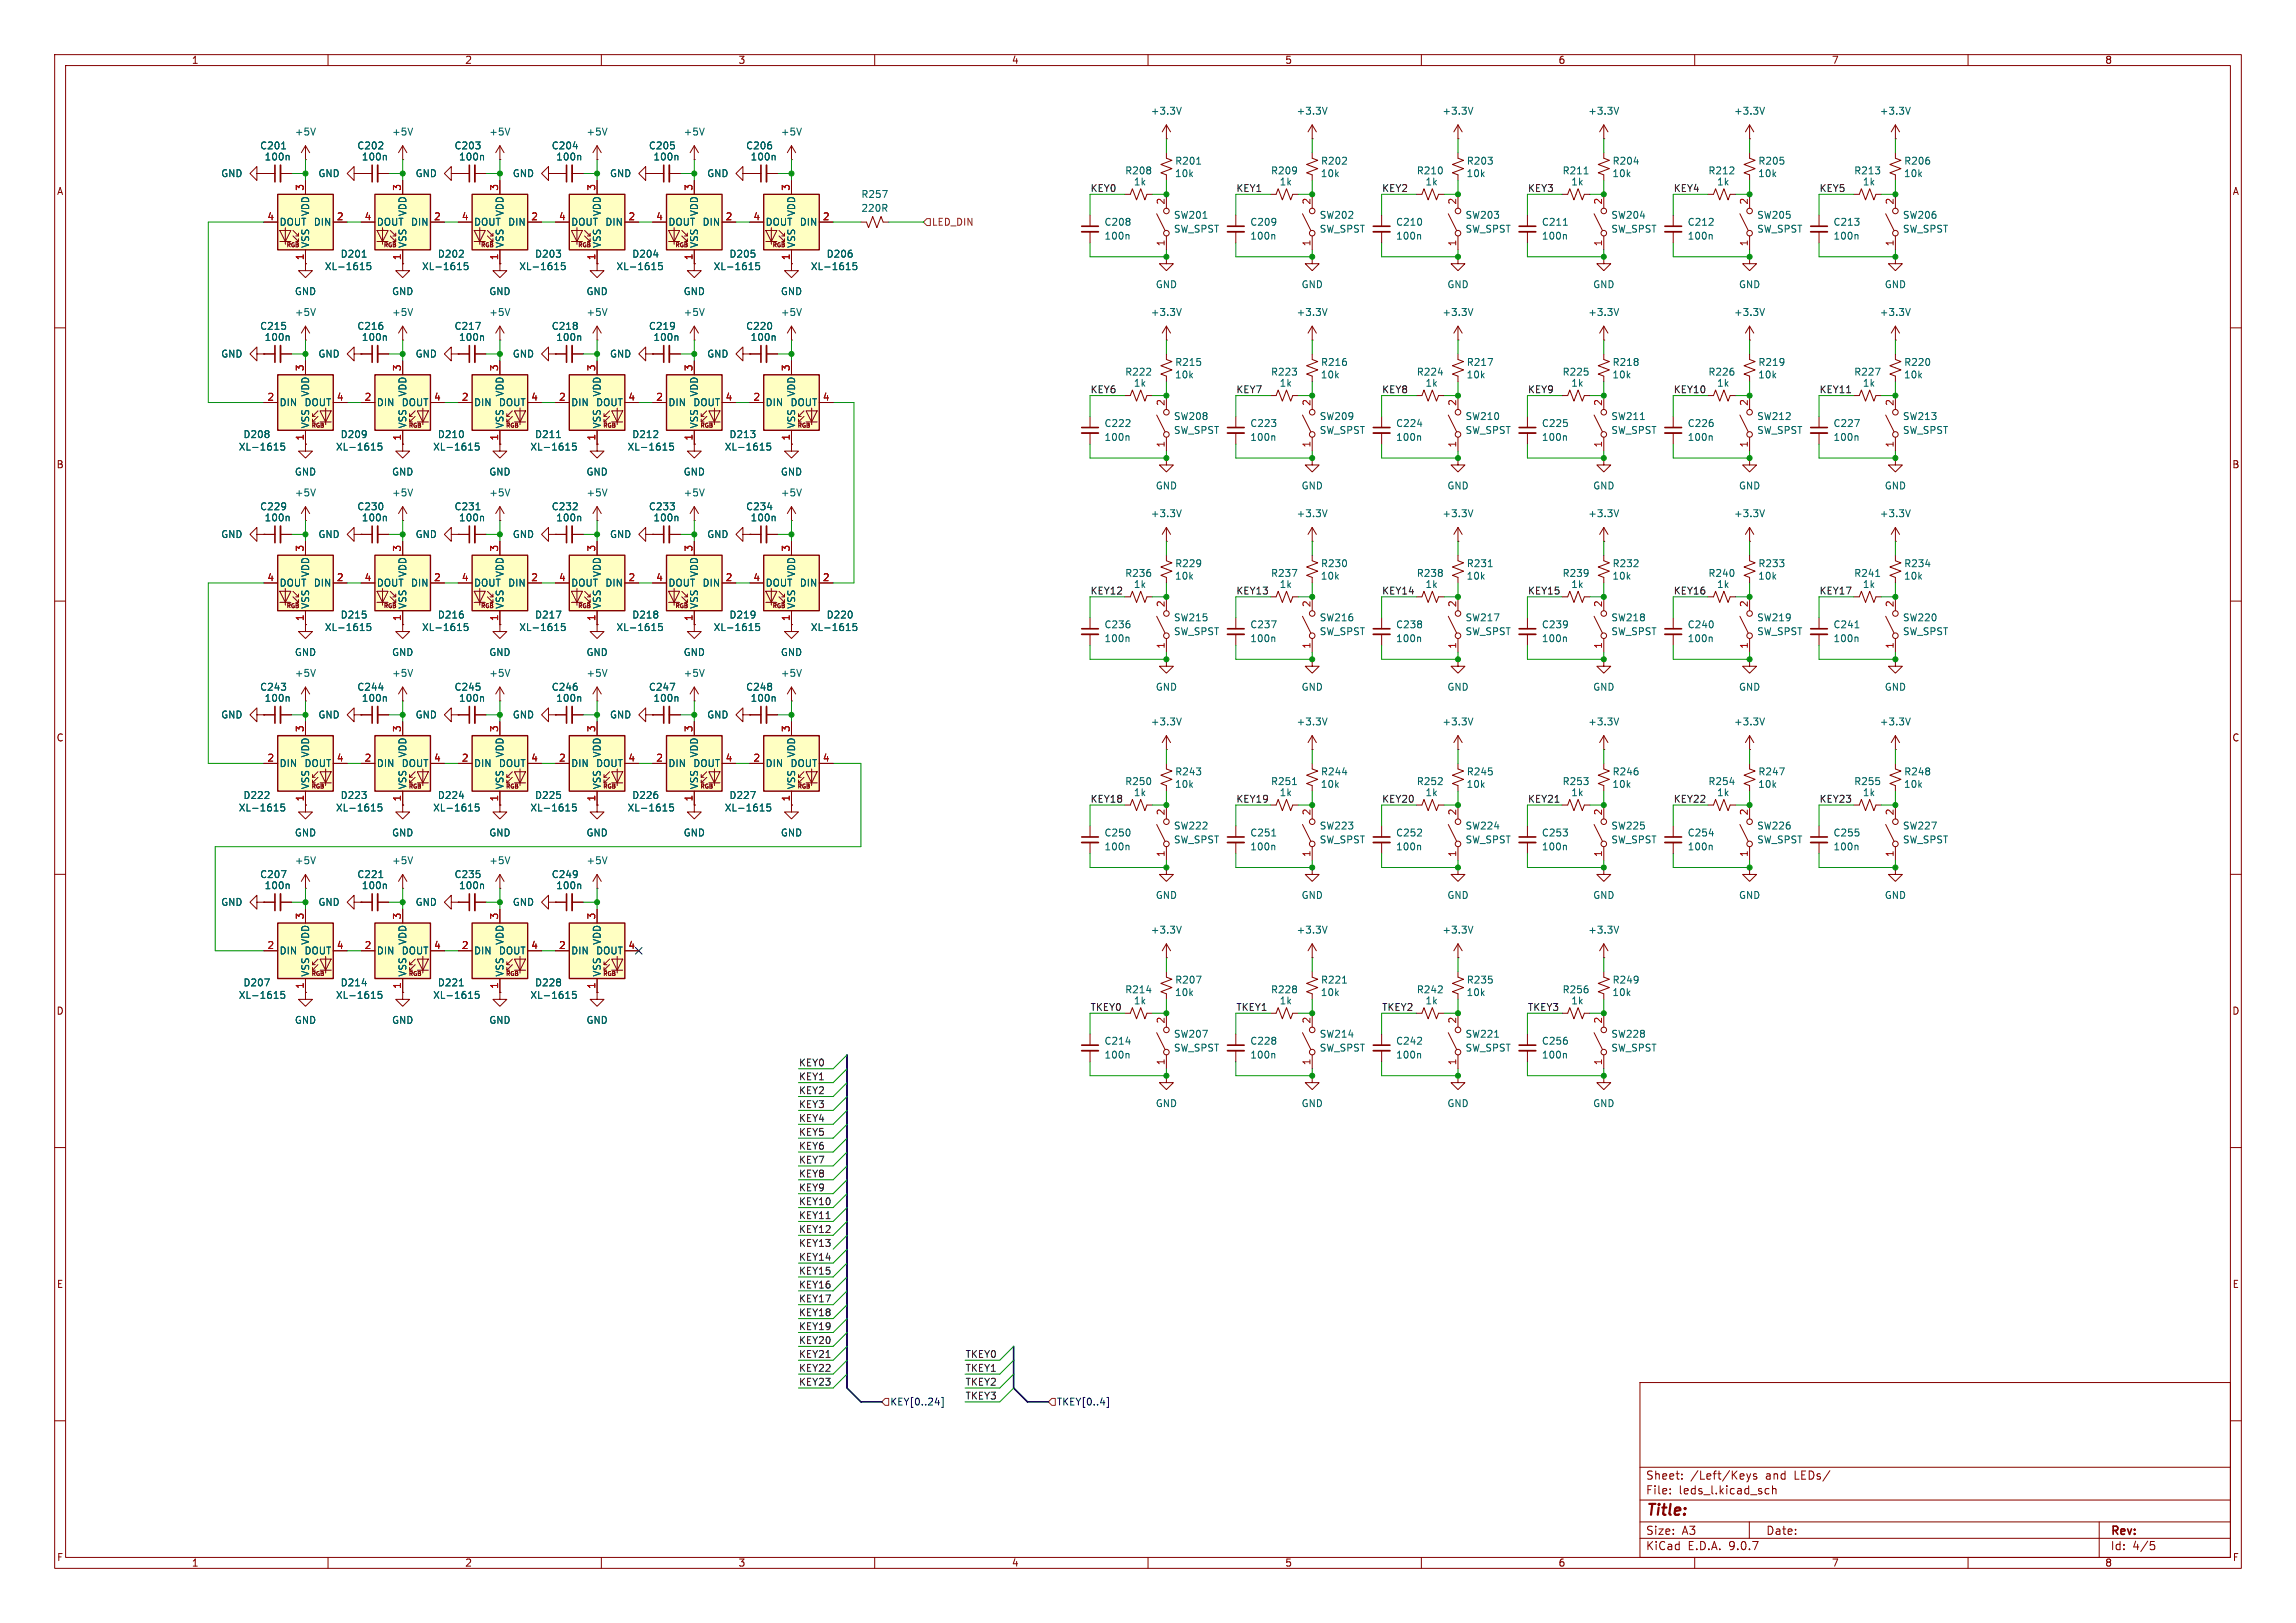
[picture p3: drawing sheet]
<svg xmlns="http://www.w3.org/2000/svg" width="420mm" height="297mm" viewBox="0 0 420 297" stroke-linecap="round" stroke-linejoin="round" font-family="sans-serif">
<defs><g id="words">
<text font-size="2.8" fill="#840000" x="301" y="277.9">Title:</text>
<g font-size="2.1" fill="#840000">
<text x="301" y="273.7">File:</text>
<text x="301" y="271">Sheet:</text>
<text x="307.1" y="273.7">leds_l.kicad_sch</text>
<text x="309.2" y="271">/Left/Keys</text>
<text x="323" y="271">and</text>
<text x="328.4" y="271">LEDs/</text>
<text x="301" y="281.1">Size:</text>
<text x="307.6" y="281.1">A3</text>
<text x="323" y="281.1">Date:</text>
<text x="386" y="281.3">Rev:</text>
<text x="301" y="283.9">KiCad</text>
<text x="308.7" y="283.9">E.D.A.</text>
<text x="316.3" y="283.9">9.0.7</text>
<text x="386" y="283.9">Id:</text>
<text x="390.1" y="283.9">4/5</text>
</g>
<g font-size="1.8" fill="#840000">
<text x="35" y="11.9">1</text>
<text x="85" y="11.9">2</text>
<text x="135" y="11.9">3</text>
<text x="185" y="11.9">4</text>
<text x="235" y="11.9">5</text>
<text x="285" y="11.9">6</text>
<text x="335" y="11.9">7</text>
<text x="385" y="11.9">8</text>
<text x="10.3" y="35.9">A</text>
<text x="408.3" y="35.9">A</text>
<text x="10.3" y="85.9">B</text>
<text x="408.2" y="85.9">B</text>
<text x="10.3" y="135.9">C</text>
<text x="408.2" y="135.9">C</text>
<text x="10.3" y="185.9">D</text>
<text x="408.2" y="185.9">D</text>
<text x="10.3" y="235.9">E</text>
<text x="408.3" y="235.9">E</text>
<text x="10.3" y="285.9">F</text>
<text x="35" y="286.9">1</text>
<text x="85" y="286.9">2</text>
<text x="135" y="286.9">3</text>
<text x="185" y="286.9">4</text>
<text x="235" y="286.9">5</text>
<text x="285" y="286.9">6</text>
<text x="335" y="286.9">7</text>
<text x="385" y="286.9">8</text>
<text x="408.3" y="285.9">F</text>
</g>
<g font-size="1.8" fill="#006464">
<text x="210.4" y="21.2">+3.3V</text>
<text x="237.1" y="21.2">+3.3V</text>
<text x="263.8" y="21.2">+3.3V</text>
<text x="290.4" y="21.2">+3.3V</text>
<text x="317.1" y="21.2">+3.3V</text>
<text x="343.8" y="21.2">+3.3V</text>
<text x="47.5" y="27.5">C201</text>
<text x="48.3" y="29.6">100n</text>
<text x="53.8" y="25">+5V</text>
<text x="65.3" y="27.5">C202</text>
<text x="66.1" y="29.6">100n</text>
<text x="71.6" y="25">+5V</text>
<text x="83" y="27.5">C203</text>
<text x="83.9" y="29.6">100n</text>
<text x="89.4" y="25">+5V</text>
<text x="100.8" y="27.5">C204</text>
<text x="101.6" y="29.6">100n</text>
<text x="107.2" y="25">+5V</text>
<text x="118.6" y="27.5">C205</text>
<text x="119.4" y="29.6">100n</text>
<text x="125" y="25">+5V</text>
<text x="136.4" y="27.5">C206</text>
<text x="137.2" y="29.6">100n</text>
<text x="142.7" y="25">+5V</text>
<text x="40.4" y="32.6">GND</text>
<text x="58.1" y="32.6">GND</text>
<text x="75.9" y="32.6">GND</text>
<text x="93.7" y="32.6">GND</text>
<text x="111.5" y="32.6">GND</text>
<text x="129.3" y="32.6">GND</text>
<text x="205.7" y="32.1">R208</text>
<text x="207.3" y="34.1">1k</text>
<text x="214.8" y="32.6">10k</text>
<text x="214.9" y="30.3">R201</text>
<text x="232.4" y="32.1">R209</text>
<text x="234" y="34.1">1k</text>
<text x="241.5" y="32.6">10k</text>
<text x="241.5" y="30.3">R202</text>
<text x="259.1" y="32.1">R210</text>
<text x="260.7" y="34.1">1k</text>
<text x="268.2" y="32.6">10k</text>
<text x="268.2" y="30.3">R203</text>
<text x="285.7" y="32.1">R211</text>
<text x="287.3" y="34.1">1k</text>
<text x="294.8" y="32.6">10k</text>
<text x="294.9" y="30.3">R204</text>
<text x="312.4" y="32.1">R212</text>
<text x="314" y="34.1">1k</text>
<text x="321.5" y="32.6">10k</text>
<text x="321.6" y="30.3">R205</text>
<text x="339.1" y="32.1">R213</text>
<text x="340.7" y="34.1">1k</text>
<text x="348.2" y="32.6">10k</text>
<text x="348.2" y="30.3">R206</text>
<text x="51.1" y="41.5">DOUT DIN</text>
<text x="56.7" y="39.6" transform="rotate(-90 56.7 39.6)">VDD</text>
<text x="68.8" y="41.5">DOUT DIN</text>
<text x="74.5" y="39.6" transform="rotate(-90 74.5 39.6)">VDD</text>
<text x="86.6" y="41.5">DOUT DIN</text>
<text x="92.3" y="39.6" transform="rotate(-90 92.3 39.6)">VDD</text>
<text x="104.4" y="41.5">DOUT DIN</text>
<text x="110.1" y="39.6" transform="rotate(-90 110.1 39.6)">VDD</text>
<text x="122.2" y="41.5">DOUT DIN</text>
<text x="127.9" y="39.6" transform="rotate(-90 127.9 39.6)">VDD</text>
<text x="140" y="41.5">DOUT DIN</text>
<text x="145.6" y="39.6" transform="rotate(-90 145.6 39.6)">VDD</text>
<text x="157.5" y="36.4">R257</text>
<text x="157.5" y="39">220R</text>
<text x="201.9" y="41.5">C208</text>
<text x="214.6" y="40.2">SW201</text>
<text x="228.6" y="41.5">C209</text>
<text x="241.3" y="40.2">SW202</text>
<text x="255.3" y="41.5">C210</text>
<text x="268" y="40.2">SW203</text>
<text x="281.9" y="41.5">C211</text>
<text x="294.6" y="40.2">SW204</text>
<text x="308.6" y="41.5">C212</text>
<text x="321.3" y="40.2">SW205</text>
<text x="335.3" y="41.5">C213</text>
<text x="348" y="40.2">SW206</text>
<text x="56.7" y="45.5" transform="rotate(-90 56.7 45.5)">VSS</text>
<text x="62.2" y="47.3">D201</text>
<text x="74.5" y="45.5" transform="rotate(-90 74.5 45.5)">VSS</text>
<text x="80" y="47.3">D202</text>
<text x="92.3" y="45.5" transform="rotate(-90 92.3 45.5)">VSS</text>
<text x="97.8" y="47.3">D203</text>
<text x="110.1" y="45.5" transform="rotate(-90 110.1 45.5)">VSS</text>
<text x="115.6" y="47.3">D204</text>
<text x="127.9" y="45.5" transform="rotate(-90 127.9 45.5)">VSS</text>
<text x="133.3" y="47.3">D205</text>
<text x="145.6" y="45.5" transform="rotate(-90 145.6 45.5)">VSS</text>
<text x="151.1" y="47.3">D206</text>
<text x="201.9" y="44">100n</text>
<text x="214.6" y="42.8">SW_SPST</text>
<text x="228.6" y="44">100n</text>
<text x="241.3" y="42.8">SW_SPST</text>
<text x="255.3" y="44">100n</text>
<text x="268" y="42.8">SW_SPST</text>
<text x="281.9" y="44">100n</text>
<text x="294.6" y="42.8">SW_SPST</text>
<text x="308.6" y="44">100n</text>
<text x="321.3" y="42.8">SW_SPST</text>
<text x="335.3" y="44">100n</text>
<text x="348" y="42.8">SW_SPST</text>
<text x="59.3" y="49.6">XL-1615</text>
<text x="77.1" y="49.6">XL-1615</text>
<text x="94.9" y="49.6">XL-1615</text>
<text x="112.7" y="49.6">XL-1615</text>
<text x="130.4" y="49.6">XL-1615</text>
<text x="148.2" y="49.6">XL-1615</text>
<text x="211.3" y="52.9">GND</text>
<text x="238" y="52.9">GND</text>
<text x="264.7" y="52.9">GND</text>
<text x="291.3" y="52.9">GND</text>
<text x="318" y="52.9">GND</text>
<text x="344.7" y="52.9">GND</text>
<text x="53.8" y="58">+5V</text>
<text x="53.8" y="54.2">GND</text>
<text x="71.6" y="58">+5V</text>
<text x="71.6" y="54.2">GND</text>
<text x="89.4" y="58">+5V</text>
<text x="89.4" y="54.2">GND</text>
<text x="107.2" y="54.2">GND</text>
<text x="107.2" y="58">+5V</text>
<text x="125" y="54.2">GND</text>
<text x="125" y="58">+5V</text>
<text x="142.7" y="54.2">GND</text>
<text x="142.7" y="58">+5V</text>
<text x="210.4" y="58">+3.3V</text>
<text x="237.1" y="58">+3.3V</text>
<text x="263.8" y="58">+3.3V</text>
<text x="290.4" y="58">+3.3V</text>
<text x="317.1" y="58">+3.3V</text>
<text x="343.8" y="58">+3.3V</text>
<text x="40.4" y="65.6">GND</text>
<text x="47.5" y="60.6">C215</text>
<text x="48.3" y="62.6">100n</text>
<text x="58.1" y="65.6">GND</text>
<text x="65.3" y="60.6">C216</text>
<text x="66.1" y="62.6">100n</text>
<text x="75.9" y="65.6">GND</text>
<text x="83" y="60.6">C217</text>
<text x="83.9" y="62.6">100n</text>
<text x="93.7" y="65.6">GND</text>
<text x="100.8" y="60.6">C218</text>
<text x="101.6" y="62.6">100n</text>
<text x="111.5" y="65.6">GND</text>
<text x="118.6" y="60.6">C219</text>
<text x="119.4" y="62.6">100n</text>
<text x="129.3" y="65.6">GND</text>
<text x="136.4" y="60.6">C220</text>
<text x="137.2" y="62.6">100n</text>
<text x="205.7" y="68.9">R222</text>
<text x="207.3" y="71">1k</text>
<text x="214.8" y="69.4">10k</text>
<text x="214.9" y="67.2">R215</text>
<text x="232.4" y="68.9">R223</text>
<text x="234" y="71">1k</text>
<text x="241.5" y="69.4">10k</text>
<text x="241.5" y="67.2">R216</text>
<text x="259.1" y="68.9">R224</text>
<text x="260.7" y="71">1k</text>
<text x="268.2" y="69.4">10k</text>
<text x="268.2" y="67.2">R217</text>
<text x="285.7" y="68.9">R225</text>
<text x="287.3" y="71">1k</text>
<text x="294.8" y="69.4">10k</text>
<text x="294.9" y="67.2">R218</text>
<text x="312.4" y="68.9">R226</text>
<text x="314" y="71">1k</text>
<text x="321.5" y="69.4">10k</text>
<text x="321.6" y="67.2">R219</text>
<text x="339.1" y="68.9">R227</text>
<text x="340.7" y="71">1k</text>
<text x="348.2" y="69.4">10k</text>
<text x="348.2" y="67.2">R220</text>
<text x="51.1" y="74.5">DIN</text>
<text x="55.6" y="74.5">DOUT</text>
<text x="56.7" y="72.7" transform="rotate(-90 56.7 72.7)">VDD</text>
<text x="68.8" y="74.5">DIN</text>
<text x="73.4" y="74.5">DOUT</text>
<text x="74.5" y="72.7" transform="rotate(-90 74.5 72.7)">VDD</text>
<text x="86.6" y="74.5">DIN</text>
<text x="91.2" y="74.5">DOUT</text>
<text x="92.3" y="72.7" transform="rotate(-90 92.3 72.7)">VDD</text>
<text x="104.4" y="74.5">DIN</text>
<text x="108.9" y="74.5">DOUT</text>
<text x="110.1" y="72.7" transform="rotate(-90 110.1 72.7)">VDD</text>
<text x="122.2" y="74.5">DIN</text>
<text x="126.7" y="74.5">DOUT</text>
<text x="127.9" y="72.7" transform="rotate(-90 127.9 72.7)">VDD</text>
<text x="140" y="74.5">DIN</text>
<text x="144.5" y="74.5">DOUT</text>
<text x="145.6" y="72.7" transform="rotate(-90 145.6 72.7)">VDD</text>
<text x="214.6" y="77.1">SW208</text>
<text x="241.3" y="77.1">SW209</text>
<text x="268" y="77.1">SW210</text>
<text x="294.6" y="77.1">SW211</text>
<text x="321.3" y="77.1">SW212</text>
<text x="348" y="77.1">SW213</text>
<text x="43.6" y="82.7">XL-1615</text>
<text x="44.4" y="80.4">D208</text>
<text x="56.7" y="78.5" transform="rotate(-90 56.7 78.5)">VSS</text>
<text x="61.4" y="82.7">XL-1615</text>
<text x="62.2" y="80.4">D209</text>
<text x="74.5" y="78.5" transform="rotate(-90 74.5 78.5)">VSS</text>
<text x="79.1" y="82.7">XL-1615</text>
<text x="80" y="80.4">D210</text>
<text x="92.3" y="78.5" transform="rotate(-90 92.3 78.5)">VSS</text>
<text x="96.9" y="82.7">XL-1615</text>
<text x="97.8" y="80.4">D211</text>
<text x="110.1" y="78.5" transform="rotate(-90 110.1 78.5)">VSS</text>
<text x="114.7" y="82.7">XL-1615</text>
<text x="115.6" y="80.4">D212</text>
<text x="127.9" y="78.5" transform="rotate(-90 127.9 78.5)">VSS</text>
<text x="132.5" y="82.7">XL-1615</text>
<text x="133.3" y="80.4">D213</text>
<text x="145.6" y="78.5" transform="rotate(-90 145.6 78.5)">VSS</text>
<text x="201.9" y="78.3">C222</text>
<text x="201.9" y="80.9">100n</text>
<text x="214.6" y="79.6">SW_SPST</text>
<text x="228.6" y="78.3">C223</text>
<text x="228.6" y="80.9">100n</text>
<text x="241.3" y="79.6">SW_SPST</text>
<text x="255.3" y="78.3">C224</text>
<text x="255.3" y="80.9">100n</text>
<text x="268" y="79.6">SW_SPST</text>
<text x="281.9" y="78.3">C225</text>
<text x="281.9" y="80.9">100n</text>
<text x="294.6" y="79.6">SW_SPST</text>
<text x="308.6" y="78.3">C226</text>
<text x="308.6" y="80.9">100n</text>
<text x="321.3" y="79.6">SW_SPST</text>
<text x="335.3" y="78.3">C227</text>
<text x="335.3" y="80.9">100n</text>
<text x="348" y="79.6">SW_SPST</text>
<text x="53.8" y="87.2">GND</text>
<text x="71.6" y="87.2">GND</text>
<text x="89.4" y="87.2">GND</text>
<text x="107.2" y="87.2">GND</text>
<text x="125" y="87.2">GND</text>
<text x="142.7" y="87.2">GND</text>
<text x="211.3" y="89.8">GND</text>
<text x="238" y="89.8">GND</text>
<text x="264.7" y="89.8">GND</text>
<text x="291.3" y="89.8">GND</text>
<text x="318" y="89.8">GND</text>
<text x="344.7" y="89.8">GND</text>
<text x="47.5" y="93.6">C229</text>
<text x="48.3" y="95.6">100n</text>
<text x="53.8" y="91">+5V</text>
<text x="65.3" y="93.6">C230</text>
<text x="66.1" y="95.6">100n</text>
<text x="71.6" y="91">+5V</text>
<text x="83" y="93.6">C231</text>
<text x="83.9" y="95.6">100n</text>
<text x="89.4" y="91">+5V</text>
<text x="100.8" y="93.6">C232</text>
<text x="101.6" y="95.6">100n</text>
<text x="107.2" y="91">+5V</text>
<text x="118.6" y="93.6">C233</text>
<text x="119.4" y="95.6">100n</text>
<text x="125" y="91">+5V</text>
<text x="136.4" y="93.6">C234</text>
<text x="137.2" y="95.6">100n</text>
<text x="142.7" y="91">+5V</text>
<text x="210.4" y="94.8">+3.3V</text>
<text x="237.1" y="94.8">+3.3V</text>
<text x="263.8" y="94.8">+3.3V</text>
<text x="290.4" y="94.8">+3.3V</text>
<text x="317.1" y="94.8">+3.3V</text>
<text x="343.8" y="94.8">+3.3V</text>
<text x="40.4" y="98.7">GND</text>
<text x="58.1" y="98.7">GND</text>
<text x="75.9" y="98.7">GND</text>
<text x="93.7" y="98.7">GND</text>
<text x="111.5" y="98.7">GND</text>
<text x="129.3" y="98.7">GND</text>
<text x="51.1" y="107.5">DOUT DIN</text>
<text x="56.7" y="105.7" transform="rotate(-90 56.7 105.7)">VDD</text>
<text x="68.8" y="107.5">DOUT DIN</text>
<text x="74.5" y="105.7" transform="rotate(-90 74.5 105.7)">VDD</text>
<text x="86.6" y="107.5">DOUT DIN</text>
<text x="92.3" y="105.7" transform="rotate(-90 92.3 105.7)">VDD</text>
<text x="104.4" y="107.5">DOUT DIN</text>
<text x="110.1" y="105.7" transform="rotate(-90 110.1 105.7)">VDD</text>
<text x="122.2" y="107.5">DOUT DIN</text>
<text x="127.9" y="105.7" transform="rotate(-90 127.9 105.7)">VDD</text>
<text x="140" y="107.5">DOUT DIN</text>
<text x="145.6" y="105.7" transform="rotate(-90 145.6 105.7)">VDD</text>
<text x="205.7" y="105.8">R236</text>
<text x="207.3" y="107.8">1k</text>
<text x="214.8" y="106.3">10k</text>
<text x="214.9" y="104">R229</text>
<text x="232.4" y="105.8">R237</text>
<text x="234" y="107.8">1k</text>
<text x="241.5" y="106.3">10k</text>
<text x="241.5" y="104">R230</text>
<text x="259.1" y="105.8">R238</text>
<text x="260.7" y="107.8">1k</text>
<text x="268.2" y="106.3">10k</text>
<text x="268.2" y="104">R231</text>
<text x="285.7" y="105.8">R239</text>
<text x="287.3" y="107.8">1k</text>
<text x="294.8" y="106.3">10k</text>
<text x="294.9" y="104">R232</text>
<text x="312.4" y="105.8">R240</text>
<text x="314" y="107.8">1k</text>
<text x="321.5" y="106.3">10k</text>
<text x="321.6" y="104">R233</text>
<text x="339.1" y="105.8">R241</text>
<text x="340.7" y="107.8">1k</text>
<text x="348.2" y="106.3">10k</text>
<text x="348.2" y="104">R234</text>
<text x="56.7" y="111.5" transform="rotate(-90 56.7 111.5)">VSS</text>
<text x="62.2" y="113.4">D215</text>
<text x="74.5" y="111.5" transform="rotate(-90 74.5 111.5)">VSS</text>
<text x="80" y="113.4">D216</text>
<text x="92.3" y="111.5" transform="rotate(-90 92.3 111.5)">VSS</text>
<text x="97.8" y="113.4">D217</text>
<text x="110.1" y="111.5" transform="rotate(-90 110.1 111.5)">VSS</text>
<text x="115.6" y="113.4">D218</text>
<text x="127.9" y="111.5" transform="rotate(-90 127.9 111.5)">VSS</text>
<text x="133.3" y="113.4">D219</text>
<text x="145.6" y="111.5" transform="rotate(-90 145.6 111.5)">VSS</text>
<text x="151.1" y="113.4">D220</text>
<text x="214.6" y="113.9">SW215</text>
<text x="241.3" y="113.9">SW216</text>
<text x="268" y="113.9">SW217</text>
<text x="294.6" y="113.9">SW218</text>
<text x="321.3" y="113.9">SW219</text>
<text x="348" y="113.9">SW220</text>
<text x="59.3" y="115.7">XL-1615</text>
<text x="77.1" y="115.7">XL-1615</text>
<text x="94.9" y="115.7">XL-1615</text>
<text x="112.7" y="115.7">XL-1615</text>
<text x="130.4" y="115.7">XL-1615</text>
<text x="148.2" y="115.7">XL-1615</text>
<text x="201.9" y="115.2">C236</text>
<text x="201.9" y="117.7">100n</text>
<text x="214.6" y="116.4">SW_SPST</text>
<text x="228.6" y="115.2">C237</text>
<text x="228.6" y="117.7">100n</text>
<text x="241.3" y="116.4">SW_SPST</text>
<text x="255.3" y="115.2">C238</text>
<text x="255.3" y="117.7">100n</text>
<text x="268" y="116.4">SW_SPST</text>
<text x="281.9" y="115.2">C239</text>
<text x="281.9" y="117.7">100n</text>
<text x="294.6" y="116.4">SW_SPST</text>
<text x="308.6" y="115.2">C240</text>
<text x="308.6" y="117.7">100n</text>
<text x="321.3" y="116.4">SW_SPST</text>
<text x="335.3" y="115.2">C241</text>
<text x="335.3" y="117.7">100n</text>
<text x="348" y="116.4">SW_SPST</text>
<text x="53.8" y="120.2">GND</text>
<text x="53.8" y="124.1">+5V</text>
<text x="71.6" y="124.1">+5V</text>
<text x="71.6" y="120.2">GND</text>
<text x="89.4" y="120.2">GND</text>
<text x="89.4" y="124.1">+5V</text>
<text x="107.2" y="120.2">GND</text>
<text x="107.2" y="124.1">+5V</text>
<text x="125" y="124.1">+5V</text>
<text x="125" y="120.2">GND</text>
<text x="142.7" y="124.1">+5V</text>
<text x="142.7" y="120.2">GND</text>
<text x="40.4" y="131.7">GND</text>
<text x="47.5" y="126.6">C243</text>
<text x="48.3" y="128.6">100n</text>
<text x="58.1" y="131.7">GND</text>
<text x="65.3" y="126.6">C244</text>
<text x="66.1" y="128.6">100n</text>
<text x="75.9" y="131.7">GND</text>
<text x="83" y="126.6">C245</text>
<text x="83.9" y="128.6">100n</text>
<text x="93.7" y="131.7">GND</text>
<text x="100.8" y="126.6">C246</text>
<text x="101.6" y="128.6">100n</text>
<text x="111.5" y="131.7">GND</text>
<text x="118.6" y="126.6">C247</text>
<text x="119.4" y="128.6">100n</text>
<text x="129.3" y="131.7">GND</text>
<text x="136.4" y="126.6">C248</text>
<text x="137.2" y="128.6">100n</text>
<text x="211.3" y="126.6">GND</text>
<text x="238" y="126.6">GND</text>
<text x="264.7" y="126.6">GND</text>
<text x="291.3" y="126.6">GND</text>
<text x="318" y="126.6">GND</text>
<text x="344.7" y="126.6">GND</text>
<text x="210.4" y="132.9">+3.3V</text>
<text x="237.1" y="132.9">+3.3V</text>
<text x="263.8" y="132.9">+3.3V</text>
<text x="290.4" y="132.9">+3.3V</text>
<text x="317.1" y="132.9">+3.3V</text>
<text x="343.8" y="132.9">+3.3V</text>
<text x="51.1" y="140.6">DIN</text>
<text x="55.6" y="140.6">DOUT</text>
<text x="56.7" y="138.7" transform="rotate(-90 56.7 138.7)">VDD</text>
<text x="68.8" y="140.6">DIN</text>
<text x="73.4" y="140.6">DOUT</text>
<text x="74.5" y="138.7" transform="rotate(-90 74.5 138.7)">VDD</text>
<text x="86.6" y="140.6">DIN</text>
<text x="91.2" y="140.6">DOUT</text>
<text x="92.3" y="138.7" transform="rotate(-90 92.3 138.7)">VDD</text>
<text x="104.4" y="140.6">DIN</text>
<text x="108.9" y="140.6">DOUT</text>
<text x="110.1" y="138.7" transform="rotate(-90 110.1 138.7)">VDD</text>
<text x="122.2" y="140.6">DIN</text>
<text x="126.7" y="140.6">DOUT</text>
<text x="127.9" y="138.7" transform="rotate(-90 127.9 138.7)">VDD</text>
<text x="140" y="140.6">DIN</text>
<text x="144.5" y="140.6">DOUT</text>
<text x="145.6" y="138.7" transform="rotate(-90 145.6 138.7)">VDD</text>
<text x="205.7" y="143.9">R250</text>
<text x="214.9" y="142.1">R243</text>
<text x="232.4" y="143.9">R251</text>
<text x="241.5" y="142.1">R244</text>
<text x="259.1" y="143.9">R252</text>
<text x="268.2" y="142.1">R245</text>
<text x="285.7" y="143.9">R253</text>
<text x="294.9" y="142.1">R246</text>
<text x="312.4" y="143.9">R254</text>
<text x="321.6" y="142.1">R247</text>
<text x="339.1" y="143.9">R255</text>
<text x="348.2" y="142.1">R248</text>
<text x="43.6" y="148.7">XL-1615</text>
<text x="44.4" y="146.4">D222</text>
<text x="56.7" y="144.5" transform="rotate(-90 56.7 144.5)">VSS</text>
<text x="61.4" y="148.7">XL-1615</text>
<text x="62.2" y="146.4">D223</text>
<text x="74.5" y="144.5" transform="rotate(-90 74.5 144.5)">VSS</text>
<text x="79.1" y="148.7">XL-1615</text>
<text x="80" y="146.4">D224</text>
<text x="92.3" y="144.5" transform="rotate(-90 92.3 144.5)">VSS</text>
<text x="96.9" y="148.7">XL-1615</text>
<text x="97.8" y="146.4">D225</text>
<text x="110.1" y="144.5" transform="rotate(-90 110.1 144.5)">VSS</text>
<text x="114.7" y="148.7">XL-1615</text>
<text x="115.6" y="146.4">D226</text>
<text x="127.9" y="144.5" transform="rotate(-90 127.9 144.5)">VSS</text>
<text x="132.5" y="148.7">XL-1615</text>
<text x="133.3" y="146.4">D227</text>
<text x="145.6" y="144.5" transform="rotate(-90 145.6 144.5)">VSS</text>
<text x="207.3" y="145.9">1k</text>
<text x="214.8" y="144.4">10k</text>
<text x="234" y="145.9">1k</text>
<text x="241.5" y="144.4">10k</text>
<text x="260.7" y="145.9">1k</text>
<text x="268.2" y="144.4">10k</text>
<text x="287.3" y="145.9">1k</text>
<text x="294.8" y="144.4">10k</text>
<text x="314" y="145.9">1k</text>
<text x="321.5" y="144.4">10k</text>
<text x="340.7" y="145.9">1k</text>
<text x="348.2" y="144.4">10k</text>
<text x="53.8" y="153.3">GND</text>
<text x="71.6" y="153.3">GND</text>
<text x="89.4" y="153.3">GND</text>
<text x="107.2" y="153.3">GND</text>
<text x="125" y="153.3">GND</text>
<text x="142.7" y="153.3">GND</text>
<text x="201.9" y="153.3">C250</text>
<text x="201.9" y="155.8">100n</text>
<text x="214.6" y="154.5">SW_SPST</text>
<text x="214.6" y="152">SW222</text>
<text x="228.6" y="153.3">C251</text>
<text x="228.6" y="155.8">100n</text>
<text x="241.3" y="154.5">SW_SPST</text>
<text x="241.3" y="152">SW223</text>
<text x="255.3" y="153.3">C252</text>
<text x="255.3" y="155.8">100n</text>
<text x="268" y="154.5">SW_SPST</text>
<text x="268" y="152">SW224</text>
<text x="281.9" y="153.3">C253</text>
<text x="281.9" y="155.8">100n</text>
<text x="294.6" y="154.5">SW_SPST</text>
<text x="294.6" y="152">SW225</text>
<text x="308.6" y="153.3">C254</text>
<text x="308.6" y="155.8">100n</text>
<text x="321.3" y="154.5">SW_SPST</text>
<text x="321.3" y="152">SW226</text>
<text x="335.3" y="153.3">C255</text>
<text x="335.3" y="155.8">100n</text>
<text x="348" y="154.5">SW_SPST</text>
<text x="348" y="152">SW227</text>
<text x="47.5" y="160.9">C207</text>
<text x="53.8" y="158.3">+5V</text>
<text x="65.3" y="160.9">C221</text>
<text x="71.6" y="158.3">+5V</text>
<text x="83" y="160.9">C235</text>
<text x="89.4" y="158.3">+5V</text>
<text x="100.8" y="160.9">C249</text>
<text x="107.2" y="158.3">+5V</text>
<text x="40.4" y="166">GND</text>
<text x="48.3" y="162.9">100n</text>
<text x="58.1" y="166">GND</text>
<text x="66.1" y="162.9">100n</text>
<text x="75.9" y="166">GND</text>
<text x="83.9" y="162.9">100n</text>
<text x="93.7" y="166">GND</text>
<text x="101.6" y="162.9">100n</text>
<text x="211.3" y="164.7">GND</text>
<text x="238" y="164.7">GND</text>
<text x="264.7" y="164.7">GND</text>
<text x="291.3" y="164.7">GND</text>
<text x="318" y="164.7">GND</text>
<text x="344.7" y="164.7">GND</text>
<text x="56.7" y="173" transform="rotate(-90 56.7 173)">VDD</text>
<text x="74.5" y="173" transform="rotate(-90 74.5 173)">VDD</text>
<text x="92.3" y="173" transform="rotate(-90 92.3 173)">VDD</text>
<text x="110.1" y="173" transform="rotate(-90 110.1 173)">VDD</text>
<text x="210.4" y="171">+3.3V</text>
<text x="237.1" y="171">+3.3V</text>
<text x="263.8" y="171">+3.3V</text>
<text x="290.4" y="171">+3.3V</text>
<text x="51.1" y="174.9">DIN</text>
<text x="55.6" y="174.9">DOUT</text>
<text x="56.7" y="178.8" transform="rotate(-90 56.7 178.8)">VSS</text>
<text x="68.8" y="174.9">DIN</text>
<text x="73.4" y="174.9">DOUT</text>
<text x="74.5" y="178.8" transform="rotate(-90 74.5 178.8)">VSS</text>
<text x="86.6" y="174.9">DIN</text>
<text x="91.2" y="174.9">DOUT</text>
<text x="92.3" y="178.8" transform="rotate(-90 92.3 178.8)">VSS</text>
<text x="104.4" y="174.9">DIN</text>
<text x="108.9" y="174.9">DOUT</text>
<text x="110.1" y="178.8" transform="rotate(-90 110.1 178.8)">VSS</text>
<text x="43.6" y="183">XL-1615</text>
<text x="44.4" y="180.7">D207</text>
<text x="61.4" y="183">XL-1615</text>
<text x="62.2" y="180.7">D214</text>
<text x="79.1" y="183">XL-1615</text>
<text x="80" y="180.7">D221</text>
<text x="96.9" y="183">XL-1615</text>
<text x="97.8" y="180.7">D228</text>
<text x="205.7" y="182">R214</text>
<text x="207.3" y="184">1k</text>
<text x="214.8" y="182.5">10k</text>
<text x="214.9" y="180.2">R207</text>
<text x="232.4" y="182">R228</text>
<text x="234" y="184">1k</text>
<text x="241.5" y="182.5">10k</text>
<text x="241.5" y="180.2">R221</text>
<text x="259.1" y="182">R242</text>
<text x="260.7" y="184">1k</text>
<text x="268.2" y="182.5">10k</text>
<text x="268.2" y="180.2">R235</text>
<text x="285.7" y="182">R256</text>
<text x="287.3" y="184">1k</text>
<text x="294.8" y="182.5">10k</text>
<text x="294.9" y="180.2">R249</text>
<text x="53.8" y="187.6">GND</text>
<text x="71.6" y="187.6">GND</text>
<text x="89.4" y="187.6">GND</text>
<text x="107.2" y="187.6">GND</text>
<text x="201.9" y="191.4">C214</text>
<text x="214.6" y="190.1">SW207</text>
<text x="228.6" y="191.4">C228</text>
<text x="241.3" y="190.1">SW214</text>
<text x="255.3" y="191.4">C242</text>
<text x="268" y="190.1">SW221</text>
<text x="281.9" y="191.4">C256</text>
<text x="294.6" y="190.1">SW228</text>
<text x="201.9" y="193.9">100n</text>
<text x="214.6" y="192.6">SW_SPST</text>
<text x="228.6" y="193.9">100n</text>
<text x="241.3" y="192.6">SW_SPST</text>
<text x="255.3" y="193.9">100n</text>
<text x="268" y="192.6">SW_SPST</text>
<text x="281.9" y="193.9">100n</text>
<text x="294.6" y="192.6">SW_SPST</text>
<text x="211.3" y="202.8">GND</text>
<text x="238" y="202.8">GND</text>
<text x="264.7" y="202.8">GND</text>
<text x="291.3" y="202.8">GND</text>
</g>
<g font-size="1.8" fill="#a90000">
<text x="55.6" y="35" transform="rotate(-90 55.6 35)">3</text>
<text x="73.4" y="35" transform="rotate(-90 73.4 35)">3</text>
<text x="91.2" y="35" transform="rotate(-90 91.2 35)">3</text>
<text x="109" y="35" transform="rotate(-90 109 35)">3</text>
<text x="126.7" y="35" transform="rotate(-90 126.7 35)">3</text>
<text x="144.5" y="35" transform="rotate(-90 144.5 35)">3</text>
<text x="48.8" y="40.4">4</text>
<text x="61.5" y="40.4">2</text>
<text x="66.6" y="40.4">4</text>
<text x="79.3" y="40.4">2</text>
<text x="84.4" y="40.4">4</text>
<text x="97.1" y="40.4">2</text>
<text x="102.2" y="40.4">4</text>
<text x="114.9" y="40.4">2</text>
<text x="119.9" y="40.4">4</text>
<text x="132.6" y="40.4">2</text>
<text x="137.7" y="40.4">4</text>
<text x="150.4" y="40.4">2</text>
<text x="213.1" y="37.5" transform="rotate(-90 213.1 37.5)">2</text>
<text x="239.8" y="37.5" transform="rotate(-90 239.8 37.5)">2</text>
<text x="266.4" y="37.5" transform="rotate(-90 266.4 37.5)">2</text>
<text x="293.1" y="37.5" transform="rotate(-90 293.1 37.5)">2</text>
<text x="319.8" y="37.5" transform="rotate(-90 319.8 37.5)">2</text>
<text x="346.5" y="37.5" transform="rotate(-90 346.5 37.5)">2</text>
<text x="55.6" y="47.7" transform="rotate(-90 55.6 47.7)">1</text>
<text x="73.4" y="47.7" transform="rotate(-90 73.4 47.7)">1</text>
<text x="91.2" y="47.7" transform="rotate(-90 91.2 47.7)">1</text>
<text x="109" y="47.7" transform="rotate(-90 109 47.7)">1</text>
<text x="126.7" y="47.7" transform="rotate(-90 126.7 47.7)">1</text>
<text x="144.5" y="47.7" transform="rotate(-90 144.5 47.7)">1</text>
<text x="213.1" y="45.2" transform="rotate(-90 213.1 45.2)">1</text>
<text x="239.8" y="45.2" transform="rotate(-90 239.8 45.2)">1</text>
<text x="266.4" y="45.2" transform="rotate(-90 266.4 45.2)">1</text>
<text x="293.1" y="45.2" transform="rotate(-90 293.1 45.2)">1</text>
<text x="319.8" y="45.2" transform="rotate(-90 319.8 45.2)">1</text>
<text x="346.5" y="45.2" transform="rotate(-90 346.5 45.2)">1</text>
<text x="55.6" y="68" transform="rotate(-90 55.6 68)">3</text>
<text x="73.4" y="68" transform="rotate(-90 73.4 68)">3</text>
<text x="91.2" y="68" transform="rotate(-90 91.2 68)">3</text>
<text x="109" y="68" transform="rotate(-90 109 68)">3</text>
<text x="126.7" y="68" transform="rotate(-90 126.7 68)">3</text>
<text x="144.5" y="68" transform="rotate(-90 144.5 68)">3</text>
<text x="48.8" y="73.4">2</text>
<text x="61.5" y="73.4">4</text>
<text x="66.6" y="73.4">2</text>
<text x="79.3" y="73.4">4</text>
<text x="84.4" y="73.4">2</text>
<text x="97.1" y="73.4">4</text>
<text x="102.2" y="73.4">2</text>
<text x="114.9" y="73.4">4</text>
<text x="119.9" y="73.4">2</text>
<text x="132.6" y="73.4">4</text>
<text x="137.7" y="73.4">2</text>
<text x="150.4" y="73.4">4</text>
<text x="213.1" y="74.4" transform="rotate(-90 213.1 74.4)">2</text>
<text x="239.8" y="74.4" transform="rotate(-90 239.8 74.4)">2</text>
<text x="266.4" y="74.4" transform="rotate(-90 266.4 74.4)">2</text>
<text x="293.1" y="74.4" transform="rotate(-90 293.1 74.4)">2</text>
<text x="319.8" y="74.4" transform="rotate(-90 319.8 74.4)">2</text>
<text x="346.5" y="74.4" transform="rotate(-90 346.5 74.4)">2</text>
<text x="55.6" y="80.7" transform="rotate(-90 55.6 80.7)">1</text>
<text x="73.4" y="80.7" transform="rotate(-90 73.4 80.7)">1</text>
<text x="91.2" y="80.7" transform="rotate(-90 91.2 80.7)">1</text>
<text x="109" y="80.7" transform="rotate(-90 109 80.7)">1</text>
<text x="126.7" y="80.7" transform="rotate(-90 126.7 80.7)">1</text>
<text x="144.5" y="80.7" transform="rotate(-90 144.5 80.7)">1</text>
<text x="213.1" y="82" transform="rotate(-90 213.1 82)">1</text>
<text x="239.8" y="82" transform="rotate(-90 239.8 82)">1</text>
<text x="266.4" y="82" transform="rotate(-90 266.4 82)">1</text>
<text x="293.1" y="82" transform="rotate(-90 293.1 82)">1</text>
<text x="319.8" y="82" transform="rotate(-90 319.8 82)">1</text>
<text x="346.5" y="82" transform="rotate(-90 346.5 82)">1</text>
<text x="55.6" y="101" transform="rotate(-90 55.6 101)">3</text>
<text x="73.4" y="101" transform="rotate(-90 73.4 101)">3</text>
<text x="91.2" y="101" transform="rotate(-90 91.2 101)">3</text>
<text x="109" y="101" transform="rotate(-90 109 101)">3</text>
<text x="126.7" y="101" transform="rotate(-90 126.7 101)">3</text>
<text x="144.5" y="101" transform="rotate(-90 144.5 101)">3</text>
<text x="48.8" y="106.4">4</text>
<text x="61.5" y="106.4">2</text>
<text x="66.6" y="106.4">4</text>
<text x="79.3" y="106.4">2</text>
<text x="84.4" y="106.4">4</text>
<text x="97.1" y="106.4">2</text>
<text x="102.2" y="106.4">4</text>
<text x="114.9" y="106.4">2</text>
<text x="119.9" y="106.4">4</text>
<text x="132.6" y="106.4">2</text>
<text x="137.7" y="106.4">4</text>
<text x="150.4" y="106.4">2</text>
<text x="55.6" y="113.7" transform="rotate(-90 55.6 113.7)">1</text>
<text x="73.4" y="113.7" transform="rotate(-90 73.4 113.7)">1</text>
<text x="91.2" y="113.7" transform="rotate(-90 91.2 113.7)">1</text>
<text x="109" y="113.7" transform="rotate(-90 109 113.7)">1</text>
<text x="126.7" y="113.7" transform="rotate(-90 126.7 113.7)">1</text>
<text x="144.5" y="113.7" transform="rotate(-90 144.5 113.7)">1</text>
<text x="213.1" y="111.2" transform="rotate(-90 213.1 111.2)">2</text>
<text x="239.8" y="111.2" transform="rotate(-90 239.8 111.2)">2</text>
<text x="266.4" y="111.2" transform="rotate(-90 266.4 111.2)">2</text>
<text x="293.1" y="111.2" transform="rotate(-90 293.1 111.2)">2</text>
<text x="319.8" y="111.2" transform="rotate(-90 319.8 111.2)">2</text>
<text x="346.5" y="111.2" transform="rotate(-90 346.5 111.2)">2</text>
<text x="213.1" y="118.8" transform="rotate(-90 213.1 118.8)">1</text>
<text x="239.8" y="118.8" transform="rotate(-90 239.8 118.8)">1</text>
<text x="266.4" y="118.8" transform="rotate(-90 266.4 118.8)">1</text>
<text x="293.1" y="118.8" transform="rotate(-90 293.1 118.8)">1</text>
<text x="319.8" y="118.8" transform="rotate(-90 319.8 118.8)">1</text>
<text x="346.5" y="118.8" transform="rotate(-90 346.5 118.8)">1</text>
<text x="55.6" y="134.1" transform="rotate(-90 55.6 134.1)">3</text>
<text x="73.4" y="134.1" transform="rotate(-90 73.4 134.1)">3</text>
<text x="91.2" y="134.1" transform="rotate(-90 91.2 134.1)">3</text>
<text x="109" y="134.1" transform="rotate(-90 109 134.1)">3</text>
<text x="126.7" y="134.1" transform="rotate(-90 126.7 134.1)">3</text>
<text x="144.5" y="134.1" transform="rotate(-90 144.5 134.1)">3</text>
<text x="48.8" y="139.4">2</text>
<text x="61.5" y="139.4">4</text>
<text x="66.6" y="139.4">2</text>
<text x="79.3" y="139.4">4</text>
<text x="84.4" y="139.4">2</text>
<text x="97.1" y="139.4">4</text>
<text x="102.2" y="139.4">2</text>
<text x="114.9" y="139.4">4</text>
<text x="119.9" y="139.4">2</text>
<text x="132.6" y="139.4">4</text>
<text x="137.7" y="139.4">2</text>
<text x="150.4" y="139.4">4</text>
<text x="55.6" y="146.8" transform="rotate(-90 55.6 146.8)">1</text>
<text x="73.4" y="146.8" transform="rotate(-90 73.4 146.8)">1</text>
<text x="91.2" y="146.8" transform="rotate(-90 91.2 146.8)">1</text>
<text x="109" y="146.8" transform="rotate(-90 109 146.8)">1</text>
<text x="126.7" y="146.8" transform="rotate(-90 126.7 146.8)">1</text>
<text x="144.5" y="146.8" transform="rotate(-90 144.5 146.8)">1</text>
<text x="213.1" y="149.3" transform="rotate(-90 213.1 149.3)">2</text>
<text x="239.8" y="149.3" transform="rotate(-90 239.8 149.3)">2</text>
<text x="266.4" y="149.3" transform="rotate(-90 266.4 149.3)">2</text>
<text x="293.1" y="149.3" transform="rotate(-90 293.1 149.3)">2</text>
<text x="319.8" y="149.3" transform="rotate(-90 319.8 149.3)">2</text>
<text x="346.5" y="149.3" transform="rotate(-90 346.5 149.3)">2</text>
<text x="213.1" y="156.9" transform="rotate(-90 213.1 156.9)">1</text>
<text x="239.8" y="156.9" transform="rotate(-90 239.8 156.9)">1</text>
<text x="266.4" y="156.9" transform="rotate(-90 266.4 156.9)">1</text>
<text x="293.1" y="156.9" transform="rotate(-90 293.1 156.9)">1</text>
<text x="319.8" y="156.9" transform="rotate(-90 319.8 156.9)">1</text>
<text x="346.5" y="156.9" transform="rotate(-90 346.5 156.9)">1</text>
<text x="48.8" y="173.7">2</text>
<text x="55.6" y="168.3" transform="rotate(-90 55.6 168.3)">3</text>
<text x="61.5" y="173.7">4</text>
<text x="66.6" y="173.7">2</text>
<text x="73.4" y="168.3" transform="rotate(-90 73.4 168.3)">3</text>
<text x="79.3" y="173.7">4</text>
<text x="84.4" y="173.7">2</text>
<text x="91.2" y="168.3" transform="rotate(-90 91.2 168.3)">3</text>
<text x="97.1" y="173.7">4</text>
<text x="102.2" y="173.7">2</text>
<text x="109" y="168.3" transform="rotate(-90 109 168.3)">3</text>
<text x="114.9" y="173.7">4</text>
<text x="55.6" y="181" transform="rotate(-90 55.6 181)">1</text>
<text x="73.4" y="181" transform="rotate(-90 73.4 181)">1</text>
<text x="91.2" y="181" transform="rotate(-90 91.2 181)">1</text>
<text x="109" y="181" transform="rotate(-90 109 181)">1</text>
<text x="213.1" y="187.4" transform="rotate(-90 213.1 187.4)">2</text>
<text x="239.8" y="187.4" transform="rotate(-90 239.8 187.4)">2</text>
<text x="266.4" y="187.4" transform="rotate(-90 266.4 187.4)">2</text>
<text x="293.1" y="187.4" transform="rotate(-90 293.1 187.4)">2</text>
<text x="213.1" y="195" transform="rotate(-90 213.1 195)">1</text>
<text x="239.8" y="195" transform="rotate(-90 239.8 195)">1</text>
<text x="266.4" y="195" transform="rotate(-90 266.4 195)">1</text>
<text x="293.1" y="195" transform="rotate(-90 293.1 195)">1</text>
</g>
<g font-size="1.8" fill="#0f0f0f">
<text x="199.4" y="35.2">KEY0</text>
<text x="226.1" y="35.2">KEY1</text>
<text x="252.7" y="35.2">KEY2</text>
<text x="279.4" y="35.2">KEY3</text>
<text x="306.1" y="35.2">KEY4</text>
<text x="332.7" y="35.2">KEY5</text>
<text x="199.4" y="72">KEY6</text>
<text x="226.1" y="72">KEY7</text>
<text x="252.7" y="72">KEY8</text>
<text x="279.4" y="72">KEY9</text>
<text x="306.1" y="72">KEY10</text>
<text x="332.7" y="72">KEY11</text>
<text x="199.4" y="108.9">KEY12</text>
<text x="226.1" y="108.9">KEY13</text>
<text x="252.7" y="108.9">KEY14</text>
<text x="279.4" y="108.9">KEY15</text>
<text x="306.1" y="108.9">KEY16</text>
<text x="332.7" y="108.9">KEY17</text>
<text x="199.4" y="147">KEY18</text>
<text x="226.1" y="147">KEY19</text>
<text x="252.7" y="147">KEY20</text>
<text x="279.4" y="147">KEY21</text>
<text x="306.1" y="147">KEY22</text>
<text x="332.7" y="147">KEY23</text>
<text x="199.4" y="185.1">TKEY0</text>
<text x="226.1" y="185.1">TKEY1</text>
<text x="252.7" y="185.1">TKEY2</text>
<text x="279.4" y="185.1">TKEY3</text>
<text x="146" y="197.8">KEY1</text>
<text x="146" y="195.2">KEY0</text>
<text x="146" y="202.9">KEY3</text>
<text x="146" y="200.3">KEY2</text>
<text x="146" y="205.4">KEY4</text>
<text x="146" y="207.9">KEY5</text>
<text x="146" y="213">KEY7</text>
<text x="146" y="210.5">KEY6</text>
<text x="146" y="215.6">KEY8</text>
<text x="146" y="218.1">KEY9</text>
<text x="146" y="220.6">KEY10</text>
<text x="146" y="225.7">KEY12</text>
<text x="146" y="223.2">KEY11</text>
<text x="146" y="230.8">KEY14</text>
<text x="146" y="228.3">KEY13</text>
<text x="146" y="233.3">KEY15</text>
<text x="146" y="238.4">KEY17</text>
<text x="146" y="235.9">KEY16</text>
<text x="146" y="241">KEY18</text>
<text x="146" y="243.5">KEY19</text>
<text x="146" y="246">KEY20</text>
<text x="146" y="251.1">KEY22</text>
<text x="146" y="248.6">KEY21</text>
<text x="176.5" y="251.1">TKEY1</text>
<text x="176.5" y="248.6">TKEY0</text>
<text x="146" y="253.7">KEY23</text>
<text x="176.5" y="256.2">TKEY3</text>
<text x="176.5" y="253.7">TKEY2</text>
</g>
<text font-size="1.8" fill="#725600" x="170.4" y="41.5">LED_DIN</text>
<g font-size="1.8" fill="#000084">
<text x="162.8" y="257.4">KEY[0..24]</text>
<text x="193.2" y="257.4">TKEY[0..4]</text>
</g>
<g font-size="1.1" fill="#840000">
<text x="52.3" y="45.4">RGB</text>
<text x="70.1" y="45.4">RGB</text>
<text x="87.9" y="45.4">RGB</text>
<text x="105.6" y="45.4">RGB</text>
<text x="123.4" y="45.4">RGB</text>
<text x="141.2" y="45.4">RGB</text>
<text x="56.9" y="78.5">RGB</text>
<text x="74.7" y="78.5">RGB</text>
<text x="92.4" y="78.5">RGB</text>
<text x="110.2" y="78.5">RGB</text>
<text x="128" y="78.5">RGB</text>
<text x="145.8" y="78.5">RGB</text>
<text x="52.3" y="111.5">RGB</text>
<text x="70.1" y="111.5">RGB</text>
<text x="87.9" y="111.5">RGB</text>
<text x="105.6" y="111.5">RGB</text>
<text x="123.4" y="111.5">RGB</text>
<text x="141.2" y="111.5">RGB</text>
<text x="56.9" y="144.5">RGB</text>
<text x="74.7" y="144.5">RGB</text>
<text x="92.4" y="144.5">RGB</text>
<text x="110.2" y="144.5">RGB</text>
<text x="128" y="144.5">RGB</text>
<text x="145.8" y="144.5">RGB</text>
<text x="56.9" y="178.8">RGB</text>
<text x="74.7" y="178.8">RGB</text>
<text x="92.4" y="178.8">RGB</text>
<text x="110.2" y="178.8">RGB</text>
</g>
</g></defs>
<g fill="none" stroke="#840000" stroke-width=".18">
<path d="M10 10h400v277h-400zM12 12h396v273h-396zM60 10v2M110 10v2M160 10v2M210 10v2M260 10v2M310 10v2M360 10v2M10 60h2M408 60h2M10 110h2"/>
<path d="M408 110h2M10 160h2M408 160h2M10 210h2M408 210h2M300 253h108v32h-108zM10 260h2M300 278.5h108M300 274.5h108M300 268.5h108M305.5 273.2v.2M305.5 272.5v.1"/>
<path d="M307.7 270.5v.2M307.7 269.8v.1M319.5 269.7l.4 1M319.9 270.7l-.4 .5M320 278.5v3M320.2 269.7l-.3 1M321.3 269.8l-.4-.1-.2 .2 .1 .2 .5 .2v.3h-.6M322.9 273.2l.3 .2 .4-.1M323.6 272.5l-.4-.1-.3 .1M324.2 272.5l.2-.1 .4 .1 .1 .9M324.2 271.9v1.5M384 278.5v6.5"/>
<path d="M408 260h2M60 285v2M110 285v2M160 285v2M210 285v2M260 285v2M300 281.5h108M310 285v2M360 285v2M393.4 282.1h.7M393.5 282.7h.4l.3 .2-.2 .6-.5 .1"/>
</g>
<path d="M68.6 68.6h10.1v10.1h-10.1z" fill="#ffffc2"/>
<g fill="none" stroke="#840000" stroke-width=".18">
<path d="M91.4 59.7l-.7 1.3M91.4 59.7l.8 1.3M91.4 59.7v2.5M66 73.7h2.6M73.7 66v2.6M73.7 78.7v2.6M74.9 76.2h.5M74.9 77.2h.5M75.9 75.2l-1 1v-.5M75.9 76.2l-1 1v-.5M76.3 75.2h2.1l-1.1 2zM76.3 77.2h2.1"/>
<path d="M77.3 74.7v3M78.7 73.7h2.6M91.4 62.2h.1"/>
</g>
<path d="M68.6 68.6h10.1v10.1h-10.1z" fill="none" stroke="#840000" stroke-width=".25"/>
<path d="M93.3 56.5l-.5 1.2M67.9 82.4h.8M69.8 81.1h-.6l-.1 .6 .2-.1h.4l.2 .2-.1 .4-.2 .2-.5-.2" fill="none" stroke="#006464" stroke-width=".18"/>
<path d="M86.4 35.6h10.1v10.1h-10.1z" fill="#ffffc2"/>
<g fill="none" stroke="#840000" stroke-width=".18">
<path d="M91.4 33v2.6M109.2 29.2h.1M109.2 26.7l-.7 1.2M109.2 26.7l.8 1.2M109.2 26.7v2.5M83.8 40.6h2.6M86.7 42.2h2.1l-1 2zM86.7 44.2h2.1M87.8 41.7v3M89.2 42.2l1 1v-.5M89.2 43.2l1 1v-.5M89.7 43.2h.5"/>
<path d="M89.7 44.2h.5M91.4 48.3v1.2h1.3l-1.3 1.3-1.2-1.3h1.2M91.4 48.3h.1M91.4 45.7v2.6M96.5 40.6h2.6M127 48.3v1.2h1.3l-1.3 1.3-1.3-1.3h1.3M127 48.3h.1M83.8 64.8h2.1M86.9 64.8h2"/>
</g>
<path d="M86.4 35.6h10.1v10.1h-10.1z" fill="none" stroke="#840000" stroke-width=".25"/>
<path d="M111 23.4l-.4 1.3M87 59h.9l-.6 1.3M101.5 49.3h.7M103.3 48.1h-.6v.6l.2-.1h.4l.1 .2-.1 .4-.1 .1-.5-.1M88.3 61.5l.1 .1v.7" fill="none" stroke="#006464" stroke-width=".18"/>
<path d="M85.9 63.2v3.1" fill="none" stroke="#840000" stroke-width=".3"/>
<path d="M86.9 63.2v3.1" fill="none" stroke="#840000" stroke-width=".33"/>
<path d="M104.1 35.6h10.2v10.1h-10.2z" fill="#ffffc2"/>
<g fill="none" stroke="#840000" stroke-width=".18">
<path d="M109.2 33v2.6M118.1 31.8v-1.3l-1.3 1.3 1.3 1.2v-1.2h1.3M119.4 31.8h.1M101.6 40.6h2.5M104.5 42.2h2.1l-1.1 2zM104.5 44.2h2.1M105.5 41.7v3M106.9 42.2l1 1v-.5M106.9 43.2l1 1v-.5M107.4 43.2h.5M107.4 44.2h.5M109.2 48.3v1.2h1.3l-1.3 1.3-1.3-1.3h1.3"/>
<path d="M109.2 48.3h.1M109.2 45.7v2.6M114.3 40.6h2.5"/>
</g>
<path d="M104.1 35.6h10.2v10.1h-10.2z" fill="none" stroke="#840000" stroke-width=".25"/>
<path d="M119.2 49.3h.8M119.6 46.6h.8M121.1 48.1h-.6v.6l.1-.1h.5l.1 .2-.1 .4-.2 .1-.4-.1" fill="none" stroke="#006464" stroke-width=".18"/>
<path d="M50.8 68.6h10.2v10.1h-10.2z" fill="#ffffc2"/>
<g fill="none" stroke="#840000" stroke-width=".18">
<path d="M55.9 48.3v1.2h1.2l-1.2 1.3-1.3-1.3h1.3M55.9 48.3h.1M55.9 59.7v2.5M55.9 59.7l-.8 1.3M55.9 59.7l.7 1.3M73.7 59.7l-.8 1.3M73.7 59.7l.7 1.3M73.7 59.7v2.5M47 64.8v-1.3l-1.3 1.3 1.3 1.2v-1.2h1.3M48.3 64.8h.1M48.3 73.7h2.5M48.3 64.8h2"/>
<path d="M51.3 64.8h2M55.9 62.2h.1M55.9 66v2.6M55.9 78.7v2.6M57.1 76.2h.6M57.1 77.2h.6M58.2 75.2l-1.1 1v-.5M58.2 76.2l-1.1 1v-.5M58.5 75.2h2.1l-1 2zM58.5 77.2h2.1M59.6 74.7v3M61 73.7h2.5"/>
<path d="M64.8 64.8v-1.3l-1.3 1.3 1.3 1.2v-1.2h1.2M66 64.8h.1M66 64.8h2.1M69.1 64.8h2M73.7 62.2h.1M119.4 64.8h2M122.4 64.8h2.1M55.9 81.3v1.3h1.2l-1.2 1.2-1.3-1.2h1.3M55.9 81.3h.1"/>
</g>
<path d="M50.8 68.6h10.2v10.1h-10.2z" fill="none" stroke="#840000" stroke-width=".25"/>
<path d="M57.7 56.5l-.4 1.2M75.5 56.5l-.4 1.2M52.7 61.5l.2 .1v.7M70.5 61.5l.2 .1v.7M123.8 61.5l.2 .1v.7M50.2 82.4h.7M52 81.1h-.6v.6l.1-.1h.5l.1 .2-.1 .4-.2 .2-.4-.2" fill="none" stroke="#006464" stroke-width=".18"/>
<path d="M50.3 63.2v3.1M68.1 63.2v3.1M121.4 63.2v3.1" fill="none" stroke="#840000" stroke-width=".3"/>
<path d="M51.3 63.2v3.1M69.1 63.2v3.1M122.4 63.2v3.1" fill="none" stroke="#840000" stroke-width=".33"/>
<path d="M50.8 35.6h10.2v10.1h-10.2z" fill="#ffffc2"/>
<g fill="none" stroke="#840000" stroke-width=".18">
<path d="M55.9 33v2.6M64.8 31.8v-1.3l-1.3 1.3 1.3 1.2v-1.2h1.2M66 31.8h.1M66 31.8h2.1M69.1 31.8h2M73.7 29.2h.1M73.7 26.7l-.8 1.2M73.7 26.7l.7 1.2M73.7 26.7v2.5M82.5 31.8v-1.3l-1.2 1.3 1.2 1.2v-1.2h1.3M83.8 31.8h.1M48.3 40.6h2.5"/>
<path d="M51.2 42.2h2l-1 2zM51.2 44.2h2M52.2 41.7v3M53.6 42.2l1 1v-.5M53.6 43.2l1 1v-.5M54.1 43.2h.5M54.1 44.2h.5M55.9 45.7v2.6M61 40.6h2.5"/>
</g>
<path d="M50.8 35.6h10.2v10.1h-10.2z" fill="none" stroke="#840000" stroke-width=".25"/>
<path d="M70.5 28.4l.2 .2v.7M75.5 23.4l-.4 1.3M65.9 49.3h.7M66.3 47.1h.7M67.8 48.1h-.6l-.1 .6 .2-.1h.4l.1 .2v.4l-.2 .1-.5-.1" fill="none" stroke="#006464" stroke-width=".18"/>
<path d="M68.1 30.2v3.1" fill="none" stroke="#840000" stroke-width=".3"/>
<path d="M69.1 30.2v3.1" fill="none" stroke="#840000" stroke-width=".33"/>
<path d="M68.6 35.6h10.1v10.1h-10.1z" fill="#ffffc2"/>
<g fill="none" stroke="#840000" stroke-width=".18">
<path d="M47 31.8v-1.3l-1.3 1.3 1.3 1.2v-1.2h1.3M48.3 31.8h.1M48.3 31.8h2M51.3 31.8h2M55.9 29.2h.1M55.9 26.7l-.8 1.2M55.9 26.7l.7 1.2M55.9 26.7v2.5M73.7 33v2.6M83.8 31.8h2.1M86.9 31.8h2M66 40.6h2.6"/>
<path d="M69 42.2h2l-1 2zM69 44.2h2M70 41.7v3M71.4 42.2l1 1v-.5M71.4 43.2l1 1v-.5M71.9 43.2h.5M71.9 44.2h.5M73.7 48.3v1.2h1.2l-1.2 1.3-1.3-1.3h1.3M73.7 48.3h.1M73.7 45.7v2.6M78.7 40.6h2.6M144.8 48.3v1.2h1.2l-1.2 1.3-1.3-1.3h1.3"/>
<path d="M144.8 48.3h.1"/>
</g>
<path d="M68.6 35.6h10.1v10.1h-10.1z" fill="none" stroke="#840000" stroke-width=".25"/>
<path d="M51.5 27.2h.7M52.7 28.4l.2 .2v.7M57.7 23.4l-.4 1.3M88.3 28.4l.1 .2v.7M83.7 49.3h.7M85.6 48.1h-.6l-.1 .6 .2-.1h.4l.1 .2v.4l-.2 .1-.5-.1" fill="none" stroke="#006464" stroke-width=".18"/>
<path d="M50.3 30.2v3.1M85.9 30.2v3.1" fill="none" stroke="#840000" stroke-width=".3"/>
<path d="M51.3 30.2v3.1M86.9 30.2v3.1" fill="none" stroke="#840000" stroke-width=".33"/>
<path d="M121.9 101.6h10.2v10.2h-10.2z" fill="#ffffc2"/>
<g fill="none" stroke="#840000" stroke-width=".18">
<path d="M127 99.1v2.5M135.9 97.8v-1.3l-1.3 1.3 1.3 1.3v-1.3h1.3M137.2 97.8h.1M119.4 106.7h2.5M122.3 108.2h2l-1 2zM122.3 110.2h2M123.3 107.7v3M124.7 108.2l1 1v-.5M124.7 109.2l1 1v-.5M125.2 109.2h.5M125.2 110.2h.5M127 111.8v2.5"/>
<path d="M132.1 106.7h2.5"/>
</g>
<path d="M121.9 101.6h10.2v10.2h-10.2z" fill="none" stroke="#840000" stroke-width=".25"/>
<path d="M137 115.4h.7M138.9 114.1h-.6l-.1 .6 .2-.1 .4 .1 .2 .1-.1 .5-.2 .1-.5-.1" fill="none" stroke="#006464" stroke-width=".18"/>
<path d="M139.7 101.6h10.2v10.2h-10.2z" fill="#ffffc2"/>
<g fill="none" stroke="#840000" stroke-width=".18">
<path d="M144.8 99.1v2.5M91.4 114.3v1.3h1.3l-1.3 1.2-1.2-1.2h1.2M91.4 114.3h.1M137.2 106.7h2.5M140.1 108.2h2l-1 2zM140.1 110.2h2M141.1 107.7v3M142.5 108.2l1 1v-.5M142.5 109.2l1 1v-.5M143 109.2h.5M143 110.2h.5M144.8 111.8v2.5"/>
<path d="M149.9 106.7h2.5"/>
</g>
<path d="M139.7 101.6h10.2v10.2h-10.2z" fill="none" stroke="#840000" stroke-width=".25"/>
<path d="M154.8 115.4h.7M156.7 114.1h-.6l-.1 .6 .2-.1 .4 .1 .1 .1v.5l-.2 .1-.5-.1" fill="none" stroke="#006464" stroke-width=".18"/>
<path d="M86.4 101.6h10.1v10.2h-10.1z" fill="#ffffc2"/>
<g fill="none" stroke="#840000" stroke-width=".18">
<path d="M91.4 99.1v2.5M83.8 106.7h2.6M86.7 108.2h2.1l-1 2zM86.7 110.2h2.1M87.8 107.7v3M89.2 108.2l1 1v-.5M89.2 109.2l1 1v-.5M89.7 109.2h.5M89.7 110.2h.5M91.4 111.8v2.5M96.5 106.7h2.6M109.2 114.3v1.3h1.3l-1.3 1.2-1.3-1.2h1.3"/>
<path d="M109.2 114.3h.1"/>
</g>
<path d="M86.4 101.6h10.1v10.2h-10.1z" fill="none" stroke="#840000" stroke-width=".25"/>
<path d="M101.5 115.4h.7M101.8 111.8h.8l-.5 1.3M103.3 114.1h-.6v.6l.2-.1 .4 .1 .1 .1-.1 .5-.1 .1-.5-.1" fill="none" stroke="#006464" stroke-width=".18"/>
<path d="M104.1 101.6h10.2v10.2h-10.2z" fill="#ffffc2"/>
<g fill="none" stroke="#840000" stroke-width=".18">
<path d="M91.4 29.2h.1M91.4 26.7v2.5M91.4 26.7l-.7 1.2M91.4 26.7l.8 1.2M100.3 31.8v-1.3l-1.2 1.3 1.2 1.2v-1.2h1.3M101.6 31.8h.1M101.6 31.8h2M104.6 31.8h2.1M127 29.2h.1M127 26.7l-.8 1.2M127 26.7l.8 1.2M127 26.7v2.5"/>
<path d="M135.9 31.8v-1.3l-1.3 1.3 1.3 1.2v-1.2h1.3M137.2 31.8h.1M137.2 31.8h2M140.2 31.8h2M144.8 29.2h.1M144.8 26.7l-.8 1.2M144.8 26.7l.7 1.2M144.8 26.7v2.5M109.2 59.7v2.5M109.2 59.7l-.7 1.3M109.2 59.7l.8 1.3M127 59.7v2.5"/>
<path d="M127 59.7l-.8 1.3M127 59.7l.8 1.3M109.2 62.2h.1M127 62.2h.1M137.2 64.8h2M140.2 64.8h2M109.2 99.1v2.5M101.6 106.7h2.5M104.5 108.2h2.1l-1.1 2zM104.5 110.2h2.1M105.5 107.7v3M106.9 108.2l1 1v-.5"/>
<path d="M106.9 109.2l1 1v-.5M107.4 109.2h.5M107.4 110.2h.5M109.2 111.8v2.5M114.3 106.7h2.5M83.8 130.8h2.1M86.9 130.8h2M91.4 128.3h.1M91.4 125.7l-.7 1.3M91.4 125.7l.8 1.3M91.4 125.7v2.6M100.3 130.8v-1.3l-1.2 1.3 1.2 1.3v-1.3h1.3"/>
<path d="M101.6 130.8h.1M101.6 130.8h2M104.6 130.8h2.1M109.2 128.3h.1M109.2 125.7v2.6M109.2 125.7l-.7 1.3M109.2 125.7l.8 1.3M118.1 130.8v-1.3l-1.3 1.3 1.3 1.3v-1.3h1.3M119.4 130.8h.1M119.4 130.8h2M122.4 130.8h2.1"/>
</g>
<path d="M104.1 101.6h10.2v10.2h-10.2z" fill="none" stroke="#840000" stroke-width=".25"/>
<g fill="none" stroke="#006464" stroke-width=".18">
<path d="M93.3 23.4l-.5 1.3M104.9 26.8h.7M106 28.4l.2 .2v.7M128.8 23.4l-.4 1.3M141.6 28.4l.2 .2v.7M146.6 23.4l-.4 1.3M111 56.5l-.4 1.2M128.8 56.5l-.4 1.2M141.6 61.5l.2 .1v.7M119.2 115.4h.8M121.1 114.1h-.6v.6l.1-.1 .5 .1 .1 .1-.1 .5-.2 .1-.4-.1M88.3 127.5l.1 .2v.6"/>
<path d="M93.3 122.5l-.5 1.3M106 127.5l.2 .2v.6M111 122.5l-.4 1.3M122.6 125h.8l-.5 1.3M123.8 127.5l.2 .2v.6"/>
</g>
<path d="M103.6 30.2v3.1M139.2 30.2v3.1M139.2 63.2v3.1M85.9 129.3v3M103.6 129.3v3M121.4 129.3v3" fill="none" stroke="#840000" stroke-width=".3"/>
<path d="M104.6 30.2v3.1M140.2 30.2v3.1M140.2 63.2v3.1M86.9 129.3v3M104.6 129.3v3M122.4 129.3v3" fill="none" stroke="#840000" stroke-width=".33"/>
<path d="M121.9 35.6h10.2v10.1h-10.2z" fill="#ffffc2"/>
<g fill="none" stroke="#840000" stroke-width=".18">
<path d="M119.4 31.8h2M122.4 31.8h2.1M127 33v2.6M119.4 40.6h2.5M122.3 42.2h2l-1 2zM122.3 44.2h2M123.3 41.7v3M124.7 42.2l1 1v-.5M124.7 43.2l1 1v-.5M125.2 43.2h.5M125.2 44.2h.5M127 45.7v2.6"/>
<path d="M132.1 40.6h2.5M100.3 64.8v-1.3l-1.2 1.3 1.2 1.2v-1.2h1.3M101.6 64.8h.1M101.6 64.8h2M104.6 64.8h2.1M118.1 64.8v-1.3l-1.3 1.3 1.3 1.2v-1.2h1.3M119.4 64.8h.1M83.8 97.8h2.1M86.9 97.8h2M91.4 81.3v1.3h1.3l-1.3 1.2-1.2-1.2h1.2M91.4 81.3h.1M91.4 95.3h.1"/>
<path d="M91.4 92.7l-.7 1.3M91.4 92.7l.8 1.3M91.4 92.7v2.6M100.3 97.8v-1.3l-1.2 1.3 1.2 1.3v-1.3h1.3M101.6 97.8h.1M101.6 97.8h2M104.6 97.8h2.1M109.2 95.3h.1M109.2 92.7l-.7 1.3M109.2 92.7l.8 1.3M109.2 92.7v2.6M73.7 147.3v1.3h1.2l-1.2 1.3-1.3-1.3h1.3"/>
<path d="M73.7 147.3h.1"/>
</g>
<path d="M121.9 35.6h10.2v10.1h-10.2z" fill="none" stroke="#840000" stroke-width=".25"/>
<path d="M123.8 28.4l.2 .2v.7M137 49.3h.7M138.9 48.1h-.6l-.1 .6 .2-.1h.4l.2 .2-.1 .4-.2 .1-.5-.1M106 61.5l.2 .1v.7M87.1 93.3h.7M88.3 94.5l.1 .2v.6M93.3 89.5l-.5 1.2M106 94.5l.2 .2v.6M111 89.5l-.4 1.2" fill="none" stroke="#006464" stroke-width=".18"/>
<path d="M121.4 30.2v3.1M103.6 63.2v3.1M85.9 96.3v3M103.6 96.3v3" fill="none" stroke="#840000" stroke-width=".3"/>
<path d="M122.4 30.2v3.1M104.6 63.2v3.1M86.9 96.3v3M104.6 96.3v3" fill="none" stroke="#840000" stroke-width=".33"/>
<path d="M121.9 68.6h10.2v10.1h-10.2z" fill="#ffffc2"/>
<g fill="none" stroke="#840000" stroke-width=".18">
<path d="M119.4 73.7h2.5M127 66v2.6M127 78.7v2.6M128.3 76.2h.5M128.3 77.2h.5M129.3 75.2l-1 1v-.5M129.3 76.2l-1 1v-.5M129.7 75.2h2l-1 2zM129.7 77.2h2M130.7 74.7v3M132.1 73.7h2.5M109.2 81.3v1.3h1.3l-1.3 1.2-1.3-1.2h1.3"/>
<path d="M109.2 81.3h.1M118.1 97.8v-1.3l-1.3 1.3 1.3 1.3v-1.3h1.3M119.4 97.8h.1M119.4 97.8h2M122.4 97.8h2.1M127 81.3v1.3h1.3l-1.3 1.2-1.3-1.2h1.3M127 81.3h.1M127 95.3h.1M127 92.7v2.6M127 92.7l-.8 1.3M127 92.7l.8 1.3M55.9 181.6v1.3h1.2l-1.2 1.3-1.3-1.3h1.3"/>
<path d="M55.9 181.6h.1"/>
</g>
<path d="M121.9 68.6h10.2v10.1h-10.2z" fill="none" stroke="#840000" stroke-width=".25"/>
<path d="M121.3 82.4h.7M123.1 81.1h-.6v.6l.2-.1h.4l.1 .2-.1 .4-.1 .2-.5-.2M123.8 94.5l.2 .2v.6M128.8 89.5l-.4 1.2" fill="none" stroke="#006464" stroke-width=".18"/>
<path d="M121.4 96.3v3" fill="none" stroke="#840000" stroke-width=".3"/>
<path d="M122.4 96.3v3" fill="none" stroke="#840000" stroke-width=".33"/>
<path d="M50.8 168.9h10.2v10.2h-10.2z" fill="#ffffc2"/>
<g fill="none" stroke="#840000" stroke-width=".18">
<path d="M73.7 81.3v1.3h1.2l-1.2 1.2-1.3-1.2h1.3M73.7 81.3h.1M47 165.1v-1.3l-1.3 1.3 1.3 1.3v-1.3h1.3M48.3 165.1h.1M48.3 174h2.5M48.3 165.1h2M51.3 165.1h2M55.9 166.4v2.5M55.9 179.1v2.5M57.1 176.5h.6M57.1 177.5h.6M58.2 175.5l-1.1 1v-.5"/>
<path d="M58.2 176.5l-1.1 1v-.5M58.5 175.5h2.1l-1 2zM58.5 177.5h2.1M59.6 175v3.1M61 174h2.5M64.8 165.1v-1.3l-1.3 1.3 1.3 1.3v-1.3h1.2M66 165.1h.1M66 165.1h2.1M69.1 165.1h2M73.7 162.6h.1M73.7 160l-.8 1.3M73.7 160l.7 1.3"/>
<path d="M73.7 160v2.6M82.5 165.1v-1.3l-1.2 1.3 1.2 1.3v-1.3h1.3M83.8 165.1h.1M73.7 181.6v1.3h1.2l-1.2 1.3-1.3-1.3h1.3M73.7 181.6h.1"/>
</g>
<path d="M50.8 168.9h10.2v10.2h-10.2z" fill="none" stroke="#840000" stroke-width=".25"/>
<path d="M51.5 159.3h.8l-.5 1.3M75.5 156.8l-.4 1.3M48.4 179.1h.9l-.6 1.3M52.7 161.8l.2 .2v.6M69.3 160.6h.7M70.5 161.8l.2 .2v.6M50.2 182.7h.7M52 181.4h-.6v.6l.1-.1 .5 .1 .1 .2-.1 .4-.2 .1-.4-.1" fill="none" stroke="#006464" stroke-width=".18"/>
<path d="M50.3 163.6v3M68.1 163.6v3" fill="none" stroke="#840000" stroke-width=".3"/>
<path d="M51.3 163.6v3M69.1 163.6v3" fill="none" stroke="#840000" stroke-width=".33"/>
<path d="M86.4 168.9h10.1v10.2h-10.1z" fill="#ffffc2"/>
<path d="M83.8 174h2.6M91.4 166.4v2.5M91.4 179.1v2.5M92.7 176.5h.5M92.7 177.5h.5M93.7 175.5l-1 1v-.5M93.7 176.5l-1 1v-.5M94.1 175.5h2l-1 2zM94.1 177.5h2M95.1 175v3.1M96.5 174h2.6" fill="none" stroke="#840000" stroke-width=".18"/>
<path d="M86.4 168.9h10.1v10.2h-10.1z" fill="none" stroke="#840000" stroke-width=".25"/>
<path d="M84 180.4h.8M85.7 182.7h.7M87.6 181.4h-.6l-.1 .6 .2-.1 .4 .1 .1 .2v.4l-.2 .1-.5-.1" fill="none" stroke="#006464" stroke-width=".18"/>
<path d="M68.6 168.9h10.1v10.2h-10.1z" fill="#ffffc2"/>
<g fill="none" stroke="#840000" stroke-width=".18">
<path d="M55.9 147.3v1.3h1.2l-1.2 1.3-1.3-1.3h1.3M55.9 147.3h.1M66 174h2.6M73.7 166.4v2.5M73.7 179.1v2.5M74.9 176.5h.5M74.9 177.5h.5M75.9 175.5l-1 1v-.5M75.9 176.5l-1 1v-.5M76.3 175.5h2.1l-1.1 2zM76.3 177.5h2.1M77.3 175v3.1"/>
<path d="M78.7 174h2.6"/>
</g>
<path d="M68.6 168.9h10.1v10.2h-10.1z" fill="none" stroke="#840000" stroke-width=".25"/>
<path d="M66.3 180h.7M67.9 182.7h.8M69.8 181.4h-.6l-.1 .6 .2-.1 .4 .1 .2 .2-.1 .4-.2 .1-.5-.1" fill="none" stroke="#006464" stroke-width=".18"/>
<path d="M50.8 134.6h10.2v10.2h-10.2z" fill="#ffffc2"/>
<g fill="none" stroke="#840000" stroke-width=".18">
<path d="M48.3 139.7h2.5M55.9 132.1v2.5M61 139.7h2.5M55.9 144.8v2.5M57.1 142.2h.6M57.1 143.3h.6M58.2 141.2l-1.1 1v-.5M58.2 142.2l-1.1 1.1v-.6M58.5 141.2h2.1l-1 2.1zM58.5 143.3h2.1M59.6 140.7v3.1M55.9 162.6h.1"/>
<path d="M55.9 160v2.6M55.9 160l-.8 1.3M55.9 160l.7 1.3"/>
</g>
<path d="M50.8 134.6h10.2v10.2h-10.2z" fill="none" stroke="#840000" stroke-width=".25"/>
<path d="M50.2 148.4h.7M52 147.1h-.6v.6l.1-.1 .5 .1 .1 .2-.1 .4-.2 .1-.4-.1M57.7 156.8l-.4 1.3" fill="none" stroke="#006464" stroke-width=".18"/>
<path d="M86.4 134.6h10.1v10.2h-10.1z" fill="#ffffc2"/>
<path d="M83.8 139.7h2.6M91.4 132.1v2.5M96.5 139.7h2.6M91.4 144.8v2.5M92.7 142.2h.5M92.7 143.3h.5M93.7 141.2l-1 1v-.5M93.7 142.2l-1 1.1v-.6M94.1 141.2h2l-1 2.1zM94.1 143.3h2M95.1 140.7v3.1" fill="none" stroke="#840000" stroke-width=".18"/>
<path d="M86.4 134.6h10.1v10.2h-10.1z" fill="none" stroke="#840000" stroke-width=".25"/>
<path d="M84 145.7h.8M85.7 148.4h.7M87.6 147.1h-.6l-.1 .6 .2-.1 .4 .1 .1 .2v.4l-.2 .1-.5-.1" fill="none" stroke="#006464" stroke-width=".18"/>
<path d="M68.6 134.6h10.1v10.2h-10.1z" fill="#ffffc2"/>
<g fill="none" stroke="#840000" stroke-width=".18">
<path d="M144.8 59.7l-.8 1.3M144.8 59.7l.7 1.3M144.8 59.7v2.5M135.9 64.8v-1.3l-1.3 1.3 1.3 1.2v-1.2h1.3M137.2 64.8h.1M144.8 62.2h.1M137.2 97.8h2M140.2 97.8h2M144.8 81.3v1.3h1.2l-1.2 1.2-1.3-1.2h1.3M144.8 81.3h.1M144.8 95.3h.1M144.8 92.7v2.6"/>
<path d="M144.8 92.7l-.8 1.3M144.8 92.7l.7 1.3M66 139.7h2.6M66 130.8h2.1M69.1 130.8h2M73.7 132.1v2.5M78.7 139.7h2.6M73.7 144.8v2.5M74.9 142.2h.5M74.9 143.3h.5M75.9 141.2l-1 1v-.5M75.9 142.2l-1 1.1v-.6"/>
<path d="M76.3 141.2h2.1l-1.1 2.1zM76.3 143.3h2.1M77.3 140.7v3.1"/>
</g>
<path d="M68.6 134.6h10.1v10.2h-10.1z" fill="none" stroke="#840000" stroke-width=".25"/>
<path d="M146.6 56.5l-.4 1.2M140.4 92.9h.8M141.6 94.5l.2 .2v.6M146.6 89.5l-.4 1.2M69.3 125.9h.8M70.5 127.5l.2 .2v.6M67.9 148.4h.8M69.8 147.1h-.6l-.1 .6 .2-.1 .4 .1 .2 .2-.1 .4-.2 .1-.5-.1" fill="none" stroke="#006464" stroke-width=".18"/>
<path d="M139.2 96.3v3M68.1 129.3v3" fill="none" stroke="#840000" stroke-width=".3"/>
<path d="M140.2 96.3v3M69.1 129.3v3" fill="none" stroke="#840000" stroke-width=".33"/>
<path d="M139.7 35.6h10.2v10.1h-10.2z" fill="#ffffc2"/>
<path d="M144.8 33v2.6M137.2 40.6h2.5M140.1 42.2h2l-1 2zM140.1 44.2h2M141.1 41.7v3M142.5 42.2l1 1v-.5M142.5 43.2l1 1v-.5M143 43.2h.5M143 44.2h.5M144.8 45.7v2.6M149.9 40.6h2.5M157.5 40.6h1l.4 1.1 .7-2.1 .8 2.1 .8-2.1 .3 1h1.1" fill="none" stroke="#840000" stroke-width=".18"/>
<path d="M139.7 35.6h10.2v10.1h-10.2z" fill="none" stroke="#840000" stroke-width=".25"/>
<path d="M161.4 34.9h.9l-.6 1.2M154.8 49.3h.7M156.7 48.1h-.6l-.1 .6 .2-.1h.4l.1 .2v.4l-.2 .1-.5-.1" fill="none" stroke="#006464" stroke-width=".18"/>
<path d="M139.7 68.6h10.2v10.1h-10.2z" fill="#ffffc2"/>
<g fill="none" stroke="#840000" stroke-width=".18">
<path d="M137.2 73.7h2.5M144.8 66v2.6M144.8 78.7v2.6M146 76.2h.6M146 77.2h.6M147.1 75.2l-1.1 1v-.5M147.1 76.2l-1.1 1v-.5M147.4 75.2h2.1l-1 2zM147.4 77.2h2.1M148.5 74.7v3M149.9 73.7h2.5M55.9 95.3h.1"/>
<path d="M55.9 92.7l-.8 1.3M55.9 92.7l.7 1.3M55.9 92.7v2.6M64.8 97.8v-1.3l-1.3 1.3 1.3 1.3v-1.3h1.2M66 97.8h.1M66 97.8h2.1M69.1 97.8h2M73.7 95.3h.1M73.7 92.7l-.8 1.3M73.7 92.7l.7 1.3M73.7 92.7v2.6"/>
</g>
<path d="M139.7 68.6h10.2v10.1h-10.2z" fill="none" stroke="#840000" stroke-width=".25"/>
<path d="M57.7 89.5l-.4 1.2M70.5 94.5l.2 .2v.6M75.5 89.5l-.4 1.2M139.1 82.4h.7M140.9 81.1h-.6v.6l.1-.1h.5l.1 .2-.1 .4-.2 .2-.4-.2" fill="none" stroke="#006464" stroke-width=".18"/>
<path d="M68.1 96.3v3" fill="none" stroke="#840000" stroke-width=".3"/>
<path d="M69.1 96.3v3" fill="none" stroke="#840000" stroke-width=".33"/>
<path d="M50.8 101.6h10.2v10.2h-10.2z" fill="#ffffc2"/>
<g fill="none" stroke="#840000" stroke-width=".18">
<path d="M55.9 99.1v2.5M82.5 97.8v-1.3l-1.2 1.3 1.2 1.3v-1.3h1.3M83.8 97.8h.1M48.3 106.7h2.5M51.2 108.2h2l-1 2zM51.2 110.2h2M52.2 107.7v3M53.6 108.2l1 1v-.5M53.6 109.2l1 1v-.5M54.1 109.2h.5M54.1 110.2h.5M55.9 111.8v2.5"/>
<path d="M61 106.7h2.5M73.7 114.3v1.3h1.2l-1.2 1.2-1.3-1.2h1.3M73.7 114.3h.1M64.8 130.8v-1.3l-1.3 1.3 1.3 1.3v-1.3h1.2M66 130.8h.1M73.7 128.3h.1M73.7 125.7l-.8 1.3M73.7 125.7l.7 1.3M73.7 125.7v2.6M82.5 130.8v-1.3l-1.2 1.3 1.2 1.3v-1.3h1.3M83.8 130.8h.1M127 128.3h.1"/>
<path d="M127 125.7l-.8 1.3M127 125.7l.8 1.3M127 125.7v2.6"/>
</g>
<path d="M50.8 101.6h10.2v10.2h-10.2z" fill="none" stroke="#840000" stroke-width=".25"/>
<path d="M65.9 115.4h.7M67.8 114.1h-.6l-.1 .6 .2-.1 .4 .1 .1 .1v.5l-.2 .1-.5-.1M75.5 122.5l-.4 1.3M128.8 122.5l-.4 1.3" fill="none" stroke="#006464" stroke-width=".18"/>
<path d="M68.6 101.6h10.1v10.2h-10.1z" fill="#ffffc2"/>
<g fill="none" stroke="#840000" stroke-width=".18">
<path d="M82.5 64.8v-1.3l-1.2 1.3 1.2 1.2v-1.2h1.3M83.8 64.8h.1M47 97.8v-1.3l-1.3 1.3 1.3 1.3v-1.3h1.3M48.3 97.8h.1M48.3 97.8h2M51.3 97.8h2M73.7 99.1v2.5M55.9 114.3v1.3h1.2l-1.2 1.2-1.3-1.2h1.3M55.9 114.3h.1M66 106.7h2.6M69 108.2h2l-1 2zM69 110.2h2"/>
<path d="M70 107.7v3M71.4 108.2l1 1v-.5M71.4 109.2l1 1v-.5M71.9 109.2h.5M71.9 110.2h.5M73.7 111.8v2.5M78.7 106.7h2.6M47 130.8v-1.3l-1.3 1.3 1.3 1.3v-1.3h1.3M48.3 130.8h.1M48.3 130.8h2M51.3 130.8h2M55.9 128.3h.1"/>
<path d="M55.9 125.7l-.8 1.3M55.9 125.7l.7 1.3M55.9 125.7v2.6"/>
</g>
<path d="M68.6 101.6h10.1v10.2h-10.1z" fill="none" stroke="#840000" stroke-width=".25"/>
<path d="M52.7 94.5l.2 .2v.6M83.7 115.4h.7M85.6 114.1h-.6l-.1 .6 .2-.1 .4 .1 .1 .1v.5l-.2 .1-.5-.1M52.7 127.5l.2 .2v.6M57.7 122.5l-.4 1.3" fill="none" stroke="#006464" stroke-width=".18"/>
<path d="M50.3 96.3v3M50.3 129.3v3" fill="none" stroke="#840000" stroke-width=".3"/>
<path d="M51.3 96.3v3M51.3 129.3v3" fill="none" stroke="#840000" stroke-width=".33"/>
<path d="M86.4 68.6h10.1v10.1h-10.1z" fill="#ffffc2"/>
<path d="M83.8 73.7h2.6M91.4 66v2.6M91.4 78.7v2.6M92.7 76.2h.5M92.7 77.2h.5M93.7 75.2l-1 1v-.5M93.7 76.2l-1 1v-.5M94.1 75.2h2l-1 2zM94.1 77.2h2M95.1 74.7v3M96.5 73.7h2.6" fill="none" stroke="#840000" stroke-width=".18"/>
<path d="M86.4 68.6h10.1v10.1h-10.1z" fill="none" stroke="#840000" stroke-width=".25"/>
<path d="M85.7 82.4h.7M87.6 81.1h-.6l-.1 .6 .2-.1h.4l.1 .2v.4l-.2 .2-.5-.2" fill="none" stroke="#006464" stroke-width=".18"/>
<path d="M104.1 68.6h10.2v10.1h-10.2z" fill="#ffffc2"/>
<g fill="none" stroke="#840000" stroke-width=".18">
<path d="M199.4 39.4v2M205.7 35.6h1.1l.3-1.1 .8 2.1 .8-2.1 .7 2.1 .4-1h1M211.6 39.1l1.5 3.1M213.4 27.9v1.1l1 .3-2.1 .8 2.1 .8-2.1 .7 1.1 .4v1M213.4 25.4h.1M213.4 22.9v2.5M213.4 35.6v2.5M213.4 22.9l-.8 1.2M213.4 22.9l.7 1.2M226.1 39.4v2M232.4 35.6h1l.4-1.1 .8 2.1 .7-2.1 .8 2.1 .4-1h1M238.3 39.1l1.5 3.1"/>
<path d="M240 25.4h.1M240 27.9v1.1l1 .3-2 .8 2 .8-2 .7 1 .4v1M240 22.9v2.5M240 35.6v2.5M240 22.9l-.7 1.2M240 22.9l.8 1.2M252.7 39.4v2M259.1 35.6h1l.4-1.1 .7 2.1 .8-2.1 .8 2.1 .3-1h1.1M264.9 39.1l1.5 3.1M266.7 25.4h.1M266.7 27.9v1.1l1 .3-2 .8 2 .8-2 .7 1 .4v1M266.7 22.9v2.5"/>
<path d="M266.7 35.6v2.5M266.7 22.9l-.8 1.2M266.7 22.9l.8 1.2M279.4 39.4v2M285.7 35.6h1.1l.3-1.1 .8 2.1 .8-2.1 .7 2.1 .4-1h1M291.6 39.1l1.5 3.1M293.4 25.4h.1M293.4 27.9v1.1l1 .3-2 .8 2 .8-2 .7 1 .4v1M293.4 22.9v2.5M293.4 35.6v2.5M293.4 22.9l-.8 1.2M293.4 22.9l.7 1.2"/>
<path d="M306.1 39.4v2M312.4 35.6h1l.4-1.1 .8 2.1 .7-2.1 .8 2.1 .4-1h1M318.3 39.1l1.5 3.1M320 27.9v1.1l1.1 .3-2.1 .8 2.1 .8-2.1 .7 1 .4v1M320 25.4h.1M320 22.9v2.5M320 35.6v2.5M320 22.9l-.7 1.2M320 22.9l.8 1.2M332.7 39.4v2M339.1 35.6h1l.4-1.1 .7 2.1 .8-2.1 .8 2.1 .4-1h1M344.9 39.1l1.6 3.1"/>
<path d="M346.7 25.4h.1M346.7 27.9v1.1l1 .3-2 .8 2 .8-2 .7 1 .4v1M346.7 22.9l-.8 1.2M346.7 22.9l.8 1.2M346.7 22.9v2.5M346.7 35.6v2.5M199.4 42.4v2.1M213.4 47v1.3h1.2l-1.2 1.2-1.3-1.2h1.3M213.4 47h.1M213.4 43.2v2.5M213.4 59.7v2.5M213.4 59.7l-.8 1.3"/>
<path d="M213.4 59.7l.7 1.3M226.1 42.4v2.1M240 47v1.3h1.3l-1.3 1.2-1.2-1.2h1.2M240 47h.1M240 43.2v2.5M240 59.7v2.5M240 59.7l-.7 1.3M240 59.7l.8 1.3M252.7 42.4v2.1M266.7 47v1.3h1.3l-1.3 1.2-1.3-1.2h1.3M266.7 47h.1M266.7 43.2v2.5"/>
<path d="M266.7 59.7v2.5M266.7 59.7l-.8 1.3M266.7 59.7l.8 1.3M279.4 42.4v2.1M293.4 47v1.3h1.2l-1.2 1.2-1.3-1.2h1.3M293.4 47h.1M293.4 43.2v2.5M293.4 59.7v2.5M293.4 59.7l-.8 1.3M293.4 59.7l.7 1.3M306.1 42.4v2.1M320 47v1.3h1.3l-1.3 1.2-1.2-1.2h1.2"/>
<path d="M320 47h.1M320 43.2v2.5M320 59.7v2.5M320 59.7l-.7 1.3M320 59.7l.8 1.3M332.7 42.4v2.1M346.7 47v1.3h1.3l-1.3 1.2-1.3-1.2h1.3M346.7 47h.1M346.7 43.2v2.5M346.7 59.7v2.5M346.7 59.7l-.8 1.3M346.7 59.7l.8 1.3"/>
<path d="M101.6 73.7h2.5M109.2 66v2.6M109.2 78.7v2.6M110.5 76.2h.5M110.5 77.2h.5M111.5 75.2l-1 1v-.5M111.5 76.2l-1 1v-.5M111.9 75.2h2l-1 2zM111.9 77.2h2M112.9 74.7v3M114.3 73.7h2.5M199.4 76.2v2"/>
<path d="M199.4 79.2v2.1M205.7 72.4h1.1l.3-1 .8 2 .8-2 .7 2 .4-1h1M211.6 75.9l1.5 3.1M213.4 62.2h.1M213.4 64.8v1l1 .4-2.1 .7 2.1 .8-2.1 .8 1.1 .3v1.1M213.4 72.4v2.5M226.1 76.2v2M226.1 79.2v2.1M232.4 72.4h1l.4-1 .8 2 .7-2 .8 2 .4-1h1M238.3 75.9l1.5 3.1M240 64.8v1l1 .4-2 .7 2 .8-2 .8 1 .3v1.1M240 62.2h.1"/>
<path d="M240 72.4v2.5M252.7 76.2v2M252.7 79.2v2.1M259.1 72.4h1l.4-1 .7 2 .8-2 .8 2 .3-1h1.1M264.9 75.9l1.5 3.1M266.7 64.8v1l1 .4-2 .7 2 .8-2 .8 1 .3v1.1M266.7 62.2h.1M266.7 72.4v2.5M285.7 72.4h1.1l.3-1 .8 2 .8-2 .7 2 .4-1h1M293.4 62.2h.1M293.4 64.8v1l1 .4-2 .7 2 .8-2 .8 1 .3v1.1M306.1 76.2v2"/>
<path d="M306.1 79.2v2.1M312.4 72.4h1l.4-1 .8 2 .7-2 .8 2 .4-1h1M320 64.8v1l1.1 .4-2.1 .7 2.1 .8-2.1 .8 1 .3v1.1M320 62.2h.1M339.1 72.4h1l.4-1 .7 2 .8-2 .8 2 .4-1h1M346.7 64.8v1l1 .4-2 .7 2 .8-2 .8 1 .3v1.1M346.7 62.2h.1M213.4 83.8v1.3h1.2l-1.2 1.3-1.3-1.3h1.3M213.4 83.8h.1M213.4 99.1h.1M213.4 80v2.6M213.4 96.5v2.6"/>
<path d="M213.4 96.5l-.8 1.3M213.4 96.5l.7 1.3M240 99.1h.1M240 83.8v1.3h1.3l-1.3 1.3-1.2-1.3h1.2M240 83.8h.1M240 80v2.6M240 96.5v2.6M240 96.5l-.7 1.3M240 96.5l.8 1.3M266.7 83.8v1.3h1.3l-1.3 1.3-1.3-1.3h1.3M266.7 83.8h.1M266.7 99.1h.1"/>
<path d="M266.7 80v2.6M266.7 96.5v2.6M266.7 96.5l-.8 1.3M266.7 96.5l.8 1.3M293.4 99.1h.1M293.4 83.8v1.3h1.2l-1.2 1.3-1.3-1.3h1.3M293.4 83.8h.1M293.4 96.5v2.6M293.4 96.5l-.8 1.3M293.4 96.5l.7 1.3M320 99.1h.1M320 83.8v1.3h1.3l-1.3 1.3-1.2-1.3h1.2"/>
<path d="M320 83.8h.1M320 96.5v2.6M320 96.5l-.7 1.3M320 96.5l.8 1.3M346.7 83.8v1.3h1.3l-1.3 1.3-1.3-1.3h1.3M346.7 83.8h.1M127 114.3v1.3h1.3l-1.3 1.2-1.3-1.2h1.3M127 114.3h.1M144.8 114.3v1.3h1.2l-1.2 1.2-1.3-1.2h1.3M144.8 114.3h.1M199.4 113v2.1M199.4 116.1v2"/>
<path d="M205.7 109.2h1.1l.3-1 .8 2 .8-2 .7 2 .4-1h1M211.6 112.8l1.5 3M213.4 101.6v1l1 .4-2.1 .8 2.1 .7-2.1 .8 1.1 .4v1M213.4 109.2v2.6M213.4 116.8v2.6M226.1 113v2.1M226.1 116.1v2M232.4 109.2h1l.4-1 .8 2 .7-2 .8 2 .4-1h1M238.3 112.8l1.5 3M240 101.6v1l1 .4-2 .8 2 .7-2 .8 1 .4v1M240 109.2v2.6M240 116.8v2.6"/>
<path d="M252.7 113v2.1M252.7 116.1v2M291.6 112.8l1.5 3M293.4 109.2v2.6M293.4 116.8v2.6M320 101.6v1l1.1 .4-2.1 .8 2.1 .7-2.1 .8 1 .4v1M332.7 113v2.1M332.7 116.1v2M339.1 109.2h1l.4-1 .7 2 .8-2 .8 2 .4-1h1M346.7 101.6v1l1 .4-2 .8 2 .7-2 .8 1 .4v1M135.9 130.8v-1.3l-1.3 1.3 1.3 1.3v-1.3h1.3M137.2 130.8h.1"/>
<path d="M137.2 130.8h2M140.2 130.8h2M144.8 128.3h.1M144.8 125.7l-.8 1.3M144.8 125.7l.7 1.3M144.8 125.7v2.6M213.4 139.7v1l1 .4-2.1 .8 2.1 .7-2.1 .8 1.1 .4v1M213.4 137.2h.1M213.4 120.7v1.2h1.2l-1.2 1.3-1.3-1.3h1.3M213.4 120.7h.1M213.4 134.6v2.6M213.4 134.6l-.8 1.3"/>
<path d="M213.4 134.6l.7 1.3M240 139.7v1l1 .4-2 .8 2 .7-2 .8 1 .4v1M240 137.2h.1M240 120.7v1.2h1.3l-1.3 1.3-1.2-1.3h1.2M240 120.7h.1M240 134.6v2.6M240 134.6l-.7 1.3M240 134.6l.8 1.3M266.7 137.2h.1M266.7 134.6v2.6M266.7 134.6l-.8 1.3M266.7 134.6l.8 1.3"/>
<path d="M293.4 139.7v1l1 .4-2 .8 2 .7-2 .8 1 .4v1M293.4 137.2h.1M293.4 120.7v1.2h1.2l-1.2 1.3-1.3-1.3h1.3M293.4 120.7h.1M293.4 134.6v2.6M293.4 134.6l-.8 1.3M293.4 134.6l.7 1.3M109.2 147.3v1.3h1.3l-1.3 1.3-1.3-1.3h1.3M109.2 147.3h.1M205.7 147.3h1.1l.3-1 .8 2 .8-2 .7 2 .4-1h1M211.6 150.9l1.5 3M213.4 158.8v1.2h1.2l-1.2 1.3-1.3-1.3h1.3"/>
<path d="M213.4 158.8h.1M213.4 147.3v2.6M213.4 154.9v2.6M226.1 151.1v2.1M226.1 154.2v2M232.4 147.3h1l.4-1 .8 2 .7-2 .8 2 .4-1h1M238.3 150.9l1.5 3M240 158.8v1.2h1.3l-1.3 1.3-1.2-1.3h1.2M240 158.8h.1M240 147.3v2.6M240 154.9v2.6M252.7 151.1v2.1"/>
<path d="M252.7 154.2v2M264.9 150.9l1.5 3M266.7 158.8v1.2h1.3l-1.3 1.3-1.3-1.3h1.3M266.7 158.8h.1M266.7 147.3v2.6M266.7 154.9v2.6M279.4 151.1v2.1M279.4 154.2v2M291.6 150.9l1.5 3M293.4 158.8v1.2h1.2l-1.2 1.3-1.3-1.3h1.3M293.4 158.8h.1M293.4 147.3v2.6"/>
<path d="M293.4 154.9v2.6M312.4 147.3h1l.4-1 .8 2 .7-2 .8 2 .4-1h1M318.3 150.9l1.5 3M320 158.8v1.2h1.3l-1.3 1.3-1.2-1.3h1.2M320 158.8h.1M320 147.3v2.6M320 154.9v2.6M339.1 147.3h1l.4-1 .7 2 .8-2 .8 2 .4-1h1M100.3 165.1v-1.3l-1.2 1.3 1.2 1.3v-1.3h1.3M101.6 165.1h.1M213.4 175.3h.1M213.4 177.8v1l1 .4-2.1 .8 2.1 .7-2.1 .8 1.1 .4v1"/>
<path d="M213.4 172.7l-.8 1.3M213.4 172.7l.7 1.3M213.4 172.7v2.6M240 177.8v1l1 .4-2 .8 2 .7-2 .8 1 .4v1M240 175.3h.1M240 172.7v2.6M240 172.7l-.7 1.3M240 172.7l.8 1.3M266.7 177.8v1l1 .4-2 .8 2 .7-2 .8 1 .4v1M266.7 175.3h.1M266.7 172.7v2.6M266.7 172.7l-.8 1.3"/>
<path d="M266.7 172.7l.8 1.3M293.4 177.8v1l1 .4-2 .8 2 .7-2 .8 1 .4v1M293.4 175.3h.1M293.4 172.7v2.6M293.4 172.7l-.8 1.3M293.4 172.7l.7 1.3M199.4 189.2v2.1M199.4 192.3v2M211.6 189l1.5 3M213.4 196.9v1.2h1.2l-1.2 1.3-1.3-1.3h1.3M213.4 196.9h.1M213.4 185.4v2.6"/>
<path d="M213.4 193v2.6M226.1 189.2v2.1M226.1 192.3v2M232.4 185.4h1l.4-1 .8 2 .7-2 .8 2 .4-1h1M238.3 189l1.5 3M240 196.9v1.2h1.3l-1.3 1.3-1.2-1.3h1.2M240 196.9h.1M240 185.4v2.6M240 193v2.6M252.7 189.2v2.1M252.7 192.3v2M259.1 185.4h1l.4-1 .7 2 .8-2 .8 2 .3-1h1.1"/>
<path d="M264.9 189l1.5 3M266.7 196.9v1.2h1.3l-1.3 1.3-1.3-1.3h1.3M266.7 196.9h.1M266.7 185.4v2.6M266.7 193v2.6M279.4 189.2v2.1M279.4 192.3v2M285.7 185.4h1.1l.3-1 .8 2 .8-2 .7 2 .4-1h1M291.6 189l1.5 3M293.4 196.9v1.2h1.2l-1.2 1.3-1.3-1.3h1.3M293.4 196.9h.1M293.4 185.4v2.6"/>
<path d="M293.4 193v2.6"/>
<circle cx="213.4" cy="38.6" r=".51"/>
<circle cx="240" cy="38.6" r=".51"/>
<circle cx="266.7" cy="38.6" r=".51"/>
<circle cx="293.4" cy="38.6" r=".51"/>
<circle cx="320" cy="38.6" r=".51"/>
<circle cx="346.7" cy="38.6" r=".51"/>
<circle cx="213.4" cy="42.7" r=".51"/>
<circle cx="240" cy="42.7" r=".51"/>
<circle cx="266.7" cy="42.7" r=".51"/>
<circle cx="293.4" cy="42.7" r=".51"/>
<circle cx="320" cy="42.7" r=".51"/>
<circle cx="346.7" cy="42.7" r=".51"/>
<circle cx="213.4" cy="79.5" r=".51"/>
<circle cx="213.4" cy="75.4" r=".51"/>
<circle cx="240" cy="75.4" r=".51"/>
<circle cx="240" cy="79.5" r=".51"/>
<circle cx="266.7" cy="75.4" r=".51"/>
<circle cx="266.7" cy="79.5" r=".51"/>
<circle cx="213.4" cy="112.3" r=".51"/>
<circle cx="213.4" cy="116.3" r=".51"/>
<circle cx="240" cy="112.3" r=".51"/>
<circle cx="240" cy="116.3" r=".51"/>
<circle cx="293.4" cy="112.3" r=".51"/>
<circle cx="293.4" cy="116.3" r=".51"/>
<circle cx="213.4" cy="154.4" r=".51"/>
<circle cx="213.4" cy="150.4" r=".51"/>
<circle cx="240" cy="154.4" r=".51"/>
<circle cx="240" cy="150.4" r=".51"/>
<circle cx="266.7" cy="150.4" r=".51"/>
<circle cx="266.7" cy="154.4" r=".51"/>
<circle cx="293.4" cy="150.4" r=".51"/>
<circle cx="293.4" cy="154.4" r=".51"/>
<circle cx="320" cy="150.4" r=".51"/>
<circle cx="320" cy="154.4" r=".51"/>
<circle cx="213.4" cy="192.5" r=".51"/>
<circle cx="213.4" cy="188.5" r=".51"/>
<circle cx="240" cy="192.5" r=".51"/>
<circle cx="240" cy="188.5" r=".51"/>
<circle cx="266.7" cy="188.5" r=".51"/>
<circle cx="266.7" cy="192.5" r=".51"/>
<circle cx="293.4" cy="188.5" r=".51"/>
<circle cx="293.4" cy="192.5" r=".51"/>
</g>
<path d="M104.1 68.6h10.2v10.1h-10.2z" fill="none" stroke="#840000" stroke-width=".25"/>
<g fill="none" stroke="#006464" stroke-width=".18">
<path d="M216.1 19.6l-.4 1.3M242.8 19.6l-.5 1.3M269.4 19.6l-.4 1.3M296.1 19.6l-.4 1.3M322.8 19.6l-.5 1.3M349.4 19.6l-.4 1.3M218.9 30h.7M220.1 39.9h.7M289.8 31.8h.7M298.9 29.6h.8M206.3 42.9l.2 .2v.7M216.1 56.5l-.4 1.2"/>
<path d="M233 42.9l.2 .2v.7M242.8 56.5l-.5 1.2M259.7 42.9l.2 .2v.7M269.4 56.5l-.4 1.2M286 41.2h.7M286.3 42.9l.2 .2v.7M296.1 56.5l-.4 1.2M313 42.9l.2 .2v.7M322.8 56.5l-.5 1.2M339.7 42.9l.2 .2v.7M349.4 56.5l-.4 1.2M206.3 79.7l.2 .2v.7"/>
<path d="M233 79.7l.2 .2v.7M259.3 77.6h.8M259.7 79.7l.2 .2v.7M263.1 68.2h.8M272.2 65.6h.8l-.5 1.3M313 79.7l.2 .2v.7M343.1 67.4h.8l-.5 1.3M101.8 80.1h.7M103.5 82.4h.7M105.4 81.1h-.6l-.1 .6 .2-.1h.4l.1 .2v.4l-.2 .2-.5-.2M216.1 93.3l-.4 1.3M242.8 93.3l-.5 1.3"/>
<path d="M269.4 93.3l-.4 1.3M296.1 93.3l-.4 1.3M322.8 93.3l-.5 1.3M206.3 116.6l.2 .2v.6M232.6 113.6h.8l-.5 1.3M233 116.6l.2 .2v.6M236.4 104.2h.8l-.5 1.3M259.7 116.6l.2 .2v.6M339.3 114.9h.7M339.7 116.6l.2 .2v.6M343.1 105.5h.7M352.3 103.3h.7"/>
<path d="M141.6 127.5l.2 .2v.6M146.6 122.5l-.4 1.3M216.1 131.4l-.4 1.3M242.8 131.4l-.5 1.3M269.4 131.4l-.4 1.3M296.1 131.4l-.4 1.3M232.6 153h.8M233 154.7l.2 .2v.6M236.4 143.6h.8M245.6 141.4h.8M259.7 154.7l.2 .2v.6M286.3 154.7l.2 .2v.6"/>
<path d="M316.4 143.2h.8M216.1 169.5l-.4 1.3M218.8 178.6h.9l-.6 1.3M242.8 169.5l-.5 1.3M245.6 179.9h.7M269.4 169.5l-.4 1.3M296.1 169.5l-.4 1.3M206 190.7h.8M206.3 192.8l.2 .2v.6M233 192.8l.2 .2v.6M259.7 192.8l.2 .2v.6M273.4 189.8h.7"/>
<path d="M286.3 192.8l.2 .2v.6"/>
</g>
<g fill="none" stroke="#840000" stroke-width=".3">
<path d="M197.9 41.4h3M224.5 41.4h3.1M251.2 41.4h3.1M277.9 41.4h3M304.5 41.4h3.1M331.2 41.4h3.1M197.9 78.2h3M224.5 78.2h3.1M251.2 78.2h3.1M304.5 78.2h3.1M197.9 115.1h3M224.5 115.1h3.1"/>
<path d="M251.2 115.1h3.1M331.2 115.1h3.1M139.2 129.3v3M224.5 153.2h3.1M251.2 153.2h3.1M277.9 153.2h3M197.9 191.3h3M224.5 191.3h3.1M251.2 191.3h3.1M277.9 191.3h3"/>
</g>
<g fill="none" stroke="#840000" stroke-width=".33">
<path d="M197.9 42.4h3M224.5 42.4h3.1M251.2 42.4h3.1M277.9 42.4h3M304.5 42.4h3.1M331.2 42.4h3.1M197.9 79.2h3M224.5 79.2h3.1M251.2 79.2h3.1M304.5 79.2h3.1M197.9 116.1h3M224.5 116.1h3.1"/>
<path d="M251.2 116.1h3.1M331.2 116.1h3.1M140.2 129.3v3M224.5 154.2h3.1M251.2 154.2h3.1M277.9 154.2h3M197.9 192.3h3M224.5 192.3h3.1M251.2 192.3h3.1M277.9 192.3h3"/>
</g>
<path d="M104.1 168.9h10.2v10.2h-10.2z" fill="#ffffc2"/>
<g fill="none" stroke="#840000" stroke-width=".18">
<path d="M344.9 75.9l1.6 3.1M346.7 72.4v2.5M346.7 80v2.6M318.3 112.8l1.5 3M320 109.2v2.6M320 116.8v2.6M127 147.3v1.3h1.3l-1.3 1.3-1.3-1.3h1.3M127 147.3h.1M199.4 151.1v2.1M199.4 154.2v2M83.8 165.1h2.1M86.9 165.1h2"/>
<path d="M101.6 174h2.5M109.2 166.4v2.5M109.2 179.1v2.5M110.5 176.5h.5M110.5 177.5h.5M111.5 175.5l-1 1v-.5M111.5 176.5l-1 1v-.5M111.9 175.5h2l-1 2zM111.9 177.5h2M112.9 175v3.1M114.3 174h2.5M91.4 181.6v1.3h1.3l-1.3 1.3-1.2-1.3h1.2"/>
<path d="M91.4 181.6h.1M109.2 181.6v1.3h1.3l-1.3 1.3-1.3-1.3h1.3M109.2 181.6h.1M205.7 185.4h1.1l.3-1 .8 2 .8-2 .7 2 .4-1h1"/>
<circle cx="346.7" cy="75.4" r=".51"/>
<circle cx="346.7" cy="79.5" r=".51"/>
<circle cx="320" cy="116.3" r=".51"/>
<circle cx="320" cy="112.3" r=".51"/>
</g>
<path d="M104.1 168.9h10.2v10.2h-10.2z" fill="none" stroke="#840000" stroke-width=".25"/>
<path d="M206.3 154.7l.2 .2v.6M88.3 161.8l.1 .2v.6M103.5 182.7h.7M105.4 181.4h-.6l-.1 .6 .2-.1 .4 .1 .1 .2v.4l-.2 .1-.5-.1M209.8 181.3h.7" fill="none" stroke="#006464" stroke-width=".18"/>
<path d="M197.9 153.2h3M85.9 163.6v3" fill="none" stroke="#840000" stroke-width=".3"/>
<path d="M197.9 154.2h3M86.9 163.6v3" fill="none" stroke="#840000" stroke-width=".33"/>
<path d="M121.9 134.6h10.2v10.2h-10.2z" fill="#ffffc2"/>
<path d="M119.4 139.7h2.5M127 132.1v2.5M132.1 139.7h2.5M127 144.8v2.5M128.3 142.2h.5M128.3 143.3h.5M129.3 141.2l-1 1v-.5M129.3 142.2l-1 1.1v-.6M129.7 141.2h2l-1 2.1zM129.7 143.3h2M130.7 140.7v3.1" fill="none" stroke="#840000" stroke-width=".18"/>
<path d="M121.9 134.6h10.2v10.2h-10.2z" fill="none" stroke="#840000" stroke-width=".25"/>
<path d="M121.3 148.4h.7M123.1 147.1h-.6v.6l.2-.1 .4 .1 .1 .2-.1 .4-.1 .1-.5-.1" fill="none" stroke="#006464" stroke-width=".18"/>
<path d="M104.1 134.6h10.2v10.2h-10.2z" fill="#ffffc2"/>
<g fill="none" stroke="#840000" stroke-width=".18">
<path d="M318.3 75.9l1.5 3.1M320 72.4v2.5M332.7 76.2v2M332.7 79.2v2.1M320 80v2.6M346.7 99.1h.1M346.7 96.5v2.6M346.7 96.5l-.8 1.3M346.7 96.5l.8 1.3M279.4 113v2.1M279.4 116.1v2M285.7 109.2h1.1l.3-1 .8 2 .8-2 .7 2 .4-1h1"/>
<path d="M293.4 101.6v1l1 .4-2 .8 2 .7-2 .8 1 .4v1M306.1 113v2.1M306.1 116.1v2M312.4 109.2h1l.4-1 .8 2 .7-2 .8 2 .4-1h1M344.9 112.8l1.6 3M346.7 109.2v2.6M346.7 116.8v2.6M101.6 139.7h2.5M109.2 132.1v2.5M114.3 139.7h2.5M266.7 139.7v1l1 .4-2 .8 2 .7-2 .8 1 .4v1M346.7 137.2h.1"/>
<path d="M346.7 134.6l-.8 1.3M346.7 134.6l.8 1.3M346.7 134.6v2.6M91.4 147.3v1.3h1.3l-1.3 1.3-1.2-1.3h1.2M91.4 147.3h.1M109.2 144.8v2.5M110.5 142.2h.5M110.5 143.3h.5M111.5 141.2l-1 1v-.5M111.5 142.2l-1 1.1v-.6M111.9 141.2h2l-1 2.1zM111.9 143.3h2"/>
<path d="M112.9 140.7v3.1M144.8 147.3v1.3h1.2l-1.2 1.3-1.3-1.3h1.3M144.8 147.3h.1M285.7 147.3h1.1l.3-1 .8 2 .8-2 .7 2 .4-1h1M306.1 151.1v2.1M306.1 154.2v2M344.9 150.9l1.6 3M346.7 158.8v1.2h1.3l-1.3 1.3-1.3-1.3h1.3M346.7 158.8h.1M346.7 147.3v2.6M346.7 154.9v2.6M91.4 162.6h.1"/>
<path d="M91.4 160l-.7 1.3M91.4 160l.8 1.3M91.4 160v2.6M101.6 165.1h2M104.6 165.1h2.1M109.2 162.6h.1M109.2 160v2.6M109.2 160l-.7 1.3M109.2 160l.8 1.3"/>
<circle cx="320" cy="75.4" r=".51"/>
<circle cx="320" cy="79.5" r=".51"/>
<circle cx="346.7" cy="116.3" r=".51"/>
<circle cx="346.7" cy="112.3" r=".51"/>
<circle cx="346.7" cy="154.4" r=".51"/>
<circle cx="346.7" cy="150.4" r=".51"/>
</g>
<path d="M104.1 134.6h10.2v10.2h-10.2z" fill="none" stroke="#840000" stroke-width=".25"/>
<g fill="none" stroke="#006464" stroke-width=".18">
<path d="M339.3 76.8h.8l-.5 1.3M339.7 79.7l.2 .2v.7M349.4 93.3l-.4 1.3M286.3 116.6l.2 .2v.6M313 116.6l.2 .2v.6M349.4 131.4l-.4 1.3M93.3 156.8l-.5 1.3M103.5 148.4h.7M105.4 147.1h-.6l-.1 .6 .2-.1 .4 .1 .1 .2v.4l-.2 .1-.5-.1M111 156.8l-.4 1.3M312.7 152.6h.7M313 154.7l.2 .2v.6"/>
<path d="M106 161.8l.2 .2v.6"/>
</g>
<path d="M331.2 78.2h3.1M277.9 115.1h3M304.5 115.1h3.1M304.5 153.2h3.1M103.6 163.6v3" fill="none" stroke="#840000" stroke-width=".3"/>
<path d="M331.2 79.2h3.1M277.9 116.1h3M304.5 116.1h3.1M304.5 154.2h3.1M104.6 163.6v3" fill="none" stroke="#840000" stroke-width=".33"/>
<path d="M139.7 134.6h10.2v10.2h-10.2z" fill="#ffffc2"/>
<g fill="none" stroke="#840000" stroke-width=".18">
<path d="M48.3 31.8h.1M48.3 31.8h2M51.3 31.8h2M55.9 33v2.6M66 31.8h.1M66 31.8h2.1M69.1 31.8h2M73.7 33v2.6M83.8 31.8h.1M83.8 31.8h2.1M86.9 31.8h2M91.4 33v2.6"/>
<path d="M101.6 31.8h.1M101.6 31.8h2M104.6 31.8h2.1M109.2 33v2.6M119.4 31.8h.1M119.4 31.8h2M122.4 31.8h2.1M127 33v2.6M137.2 31.8h.1M137.2 31.8h2M140.2 31.8h2M144.8 33v2.6"/>
<path d="M48.3 40.6h2.5M55.9 48.3h.1M55.9 45.7v2.6M61 40.6h2.5M66 40.6h2.6M73.7 48.3h.1M73.7 45.7v2.6M78.7 40.6h2.6M83.8 40.6h2.6M91.4 48.3h.1M91.4 45.7v2.6M96.5 40.6h2.6"/>
<path d="M101.6 40.6h2.5M109.2 48.3h.1M109.2 45.7v2.6M114.3 40.6h2.5M119.4 40.6h2.5M127 48.3h.1M127 45.7v2.6M132.1 40.6h2.5M137.2 40.6h2.5M144.8 48.3h.1M144.8 45.7v2.6M149.9 40.6h2.5"/>
<path d="M48.3 64.8h.1M48.3 73.7h2.5M48.3 64.8h2M51.3 64.8h2M55.9 66v2.6M55.9 78.7v2.6M61 73.7h2.5M66 64.8h.1M66 73.7h2.6M66 64.8h2.1M69.1 64.8h2M73.7 66v2.6"/>
<path d="M73.7 78.7v2.6M78.7 73.7h2.6M83.8 64.8h.1M83.8 73.7h2.6M83.8 64.8h2.1M86.9 64.8h2M91.4 66v2.6M91.4 78.7v2.6M96.5 73.7h2.6M101.6 64.8h.1M101.6 73.7h2.5M101.6 64.8h2"/>
<path d="M104.6 64.8h2.1M109.2 66v2.6M109.2 78.7v2.6M114.3 73.7h2.5M119.4 64.8h.1M119.4 73.7h2.5M119.4 64.8h2M122.4 64.8h2.1M127 66v2.6M127 78.7v2.6M132.1 73.7h2.5M137.2 64.8h.1"/>
<path d="M137.2 73.7h2.5M137.2 64.8h2M140.2 64.8h2M144.8 66v2.6M144.8 78.7v2.6M149.9 73.7h2.5M279.4 76.2v2M279.4 79.2v2.1M291.6 75.9l1.5 3.1M293.4 72.4v2.5M48.3 97.8h.1M48.3 97.8h2"/>
<path d="M51.3 97.8h2M55.9 81.3h.1M55.9 99.1v2.5M66 97.8h.1M66 97.8h2.1M69.1 97.8h2M73.7 81.3h.1M73.7 99.1v2.5M83.8 97.8h.1M83.8 97.8h2.1M86.9 97.8h2M91.4 81.3h.1"/>
<path d="M91.4 99.1v2.5M101.6 97.8h.1M101.6 97.8h2M104.6 97.8h2.1M109.2 81.3h.1M109.2 99.1v2.5M119.4 97.8h.1M119.4 97.8h2M122.4 97.8h2.1M127 81.3h.1M127 99.1v2.5M137.2 97.8h.1"/>
<path d="M137.2 97.8h2M140.2 97.8h2M144.8 81.3h.1M144.8 99.1v2.5M293.4 80v2.6M48.3 106.7h2.5M55.9 114.3h.1M55.9 111.8v2.5M61 106.7h2.5M66 106.7h2.6M73.7 114.3h.1M73.7 111.8v2.5"/>
<path d="M78.7 106.7h2.6M83.8 106.7h2.6M91.4 114.3h.1M91.4 111.8v2.5M96.5 106.7h2.6M101.6 106.7h2.5M109.2 114.3h.1M109.2 111.8v2.5M114.3 106.7h2.5M119.4 106.7h2.5M127 114.3h.1M127 111.8v2.5"/>
<path d="M132.1 106.7h2.5M137.2 106.7h2.5M144.8 114.3h.1M144.8 111.8v2.5M149.9 106.7h2.5M259.1 109.2h1l.4-1 .7 2 .8-2 .8 2 .3-1h1.1M264.9 112.8l1.5 3M266.7 101.6v1l1 .4-2 .8 2 .7-2 .8 1 .4v1M266.7 109.2v2.6M266.7 116.8v2.6M48.3 130.8h.1M48.3 139.7h2.5"/>
<path d="M48.3 130.8h2M51.3 130.8h2M55.9 132.1v2.5M61 139.7h2.5M66 130.8h.1M66 139.7h2.6M66 130.8h2.1M69.1 130.8h2M73.7 132.1v2.5M78.7 139.7h2.6M83.8 130.8h.1M83.8 139.7h2.6"/>
<path d="M83.8 130.8h2.1M86.9 130.8h2M91.4 132.1v2.5M96.5 139.7h2.6M101.6 130.8h.1M101.6 139.7h2.5M101.6 130.8h2M104.6 130.8h2.1M109.2 132.1v2.5M114.3 139.7h2.5M119.4 130.8h.1M119.4 139.7h2.5"/>
<path d="M119.4 130.8h2M122.4 130.8h2.1M127 132.1v2.5M132.1 139.7h2.5M137.2 130.8h.1M137.2 139.7h2.5M137.2 130.8h2M140.2 130.8h2M144.8 132.1v2.5M149.9 139.7h2.5M266.7 120.7v1.2h1.3l-1.3 1.3-1.3-1.3h1.3M266.7 120.7h.1"/>
<path d="M320 137.2h.1M320 120.7v1.2h1.3l-1.3 1.3-1.2-1.3h1.2M320 120.7h.1M320 139.7v1l1.1 .4-2.1 .8 2.1 .7-2.1 .8 1 .4v1M320 134.6l-.7 1.3M320 134.6l.8 1.3M320 134.6v2.6M346.7 120.7v1.2h1.3l-1.3 1.3-1.3-1.3h1.3M346.7 120.7h.1M346.7 139.7v1l1 .4-2 .8 2 .7-2 .8 1 .4v1M55.9 147.3h.1M55.9 144.8v2.5"/>
<path d="M73.7 147.3h.1M73.7 144.8v2.5M91.4 147.3h.1M91.4 144.8v2.5M109.2 147.3h.1M109.2 144.8v2.5M127 147.3h.1M127 144.8v2.5M144.8 147.3h.1M144.8 144.8v2.5M146 142.2h.6M146 143.3h.6"/>
<path d="M147.1 141.2l-1.1 1v-.5M147.1 142.2l-1.1 1.1v-.6M147.4 141.2h2.1l-1 2.1zM147.4 143.3h2.1M148.5 140.7v3.1M259.1 147.3h1l.4-1 .7 2 .8-2 .8 2 .3-1h1.1M332.7 151.1v2.1M332.7 154.2v2M48.3 165.1h.1M48.3 174h2.5M48.3 165.1h2M51.3 165.1h2"/>
<path d="M55.9 166.4v2.5M55.9 179.1v2.5M61 174h2.5M66 165.1h.1M66 174h2.6M66 165.1h2.1M69.1 165.1h2M73.7 166.4v2.5M73.7 179.1v2.5M78.7 174h2.6M83.8 165.1h.1M83.8 174h2.6"/>
<path d="M83.8 165.1h2.1M86.9 165.1h2M91.4 166.4v2.5M91.4 179.1v2.5M96.5 174h2.6M101.6 165.1h.1M101.6 174h2.5M101.6 165.1h2M104.6 165.1h2.1M109.2 166.4v2.5M109.2 179.1v2.5M114.3 174h2.5"/>
<path d="M55.9 181.6h.1M73.7 181.6h.1M91.4 181.6h.1M109.2 181.6h.1"/>
<circle cx="293.4" cy="75.4" r=".51"/>
<circle cx="293.4" cy="79.5" r=".51"/>
<circle cx="266.7" cy="116.3" r=".51"/>
<circle cx="266.7" cy="112.3" r=".51"/>
</g>
<path d="M139.7 134.6h10.2v10.2h-10.2z" fill="none" stroke="#840000" stroke-width=".25"/>
<g fill="none" stroke="#006464" stroke-width=".18">
<path d="M51.5 27.2h.7M52.7 28.4l.2 .2v.7M70.5 28.4l.2 .2v.7M88.3 28.4l.1 .2v.7M104.9 26.8h.7M106 28.4l.2 .2v.7M123.8 28.4l.2 .2v.7M141.6 28.4l.2 .2v.7M65.9 49.3h.7M66.3 47.1h.7M67.8 48.1h-.6l-.1 .6 .2-.1h.4l.1 .2v.4l-.2 .1-.5-.1M83.7 49.3h.7"/>
<path d="M85.6 48.1h-.6l-.1 .6 .2-.1h.4l.1 .2v.4l-.2 .1-.5-.1M87 59h.9l-.6 1.3M101.5 49.3h.7M103.3 48.1h-.6v.6l.2-.1h.4l.1 .2-.1 .4-.1 .1-.5-.1M119.2 49.3h.8M119.6 46.6h.8M121.1 48.1h-.6v.6l.1-.1h.5l.1 .2-.1 .4-.2 .1-.4-.1M137 49.3h.7M138.9 48.1h-.6l-.1 .6 .2-.1h.4l.2 .2-.1 .4-.2 .1-.5-.1M154.8 49.3h.7M156.7 48.1h-.6l-.1 .6 .2-.1h.4l.1 .2v.4l-.2 .1-.5-.1M52.7 61.5l.2 .1v.7"/>
<path d="M70.5 61.5l.2 .1v.7M88.3 61.5l.1 .1v.7M106 61.5l.2 .1v.7M123.8 61.5l.2 .1v.7M141.6 61.5l.2 .1v.7M286.3 79.7l.2 .2v.7M300.1 76.8h.7M50.2 82.4h.7M52 81.1h-.6v.6l.1-.1h.5l.1 .2-.1 .4-.2 .2-.4-.2M52.7 94.5l.2 .2v.6M67.9 82.4h.8M69.8 81.1h-.6l-.1 .6 .2-.1h.4l.2 .2-.1 .4-.2 .2-.5-.2"/>
<path d="M70.5 94.5l.2 .2v.6M85.7 82.4h.7M87.1 93.3h.7M87.6 81.1h-.6l-.1 .6 .2-.1h.4l.1 .2v.4l-.2 .2-.5-.2M88.3 94.5l.1 .2v.6M101.8 80.1h.7M103.5 82.4h.7M105.4 81.1h-.6l-.1 .6 .2-.1h.4l.1 .2v.4l-.2 .2-.5-.2M106 94.5l.2 .2v.6M121.3 82.4h.7M123.1 81.1h-.6v.6l.2-.1h.4l.1 .2-.1 .4-.1 .2-.5-.2M123.8 94.5l.2 .2v.6"/>
<path d="M139.1 82.4h.7M140.4 92.9h.8M140.9 81.1h-.6v.6l.1-.1h.5l.1 .2-.1 .4-.2 .2-.4-.2M141.6 94.5l.2 .2v.6M65.9 115.4h.7M67.8 114.1h-.6l-.1 .6 .2-.1 .4 .1 .1 .1v.5l-.2 .1-.5-.1M83.7 115.4h.7M85.6 114.1h-.6l-.1 .6 .2-.1 .4 .1 .1 .1v.5l-.2 .1-.5-.1M101.5 115.4h.7M101.8 111.8h.8l-.5 1.3M103.3 114.1h-.6v.6l.2-.1 .4 .1 .1 .1-.1 .5-.1 .1-.5-.1M119.2 115.4h.8"/>
<path d="M121.1 114.1h-.6v.6l.1-.1 .5 .1 .1 .1-.1 .5-.2 .1-.4-.1M137 115.4h.7M138.9 114.1h-.6l-.1 .6 .2-.1 .4 .1 .2 .1-.1 .5-.2 .1-.5-.1M154.8 115.4h.7M156.7 114.1h-.6l-.1 .6 .2-.1 .4 .1 .1 .1v.5l-.2 .1-.5-.1M272.2 103.7h.8M52.7 127.5l.2 .2v.6M69.3 125.9h.8M70.5 127.5l.2 .2v.6M88.3 127.5l.1 .2v.6M106 127.5l.2 .2v.6M122.6 125h.8l-.5 1.3"/>
<path d="M123.8 127.5l.2 .2v.6M141.6 127.5l.2 .2v.6M322.8 131.4l-.5 1.3M50.2 148.4h.7M51.5 159.3h.8l-.5 1.3M52 147.1h-.6v.6l.1-.1 .5 .1 .1 .2-.1 .4-.2 .1-.4-.1M67.9 148.4h.8M69.8 147.1h-.6l-.1 .6 .2-.1 .4 .1 .2 .2-.1 .4-.2 .1-.5-.1M84 145.7h.8M85.7 148.4h.7M87.6 147.1h-.6l-.1 .6 .2-.1 .4 .1 .1 .2v.4l-.2 .1-.5-.1M103.5 148.4h.7"/>
<path d="M105.4 147.1h-.6l-.1 .6 .2-.1 .4 .1 .1 .2v.4l-.2 .1-.5-.1M121.3 148.4h.7M123.1 147.1h-.6v.6l.2-.1 .4 .1 .1 .2-.1 .4-.1 .1-.5-.1M137.3 144.9h.9l-.6 1.2M139.1 148.4h.7M140.9 147.1h-.6v.6l.1-.1 .5 .1 .1 .2-.1 .4-.2 .1-.4-.1M325.5 140.5h.9l-.6 1.3M339.7 154.7l.2 .2v.6M48.4 179.1h.9l-.6 1.3M52.7 161.8l.2 .2v.6M66.3 180h.7M69.3 160.6h.7"/>
<path d="M70.5 161.8l.2 .2v.6M88.3 161.8l.1 .2v.6M106 161.8l.2 .2v.6M50.2 182.7h.7M52 181.4h-.6v.6l.1-.1 .5 .1 .1 .2-.1 .4-.2 .1-.4-.1M67.9 182.7h.8M69.8 181.4h-.6l-.1 .6 .2-.1 .4 .1 .2 .2-.1 .4-.2 .1-.5-.1M84 180.4h.8M85.7 182.7h.7M87.6 181.4h-.6l-.1 .6 .2-.1 .4 .1 .1 .2v.4l-.2 .1-.5-.1M103.5 182.7h.7M105.4 181.4h-.6l-.1 .6 .2-.1 .4 .1 .1 .2v.4l-.2 .1-.5-.1"/>
</g>
<path d="M277.9 78.2h3M331.2 153.2h3.1" fill="none" stroke="#840000" stroke-width=".3"/>
<path d="M277.9 79.2h3M331.2 154.2h3.1" fill="none" stroke="#840000" stroke-width=".33"/>
<path d="M116.2 173.4l1.2 1.2M117.4 173.4l-1.2 1.2M171.1 256.7h.8M172.2 255.7h.3v1.8h-.3M202.5 255.7h.3v1.8h-.3" fill="none" stroke="#000084" stroke-width=".18"/>
<path d="M169.5 40h.7v1.3h-.7l-.6-.7zM161.9 255.9h.7v1.3h-.7l-.6-.7zM192.4 255.9h.6v1.3h-.6l-.6-.7z" fill="none" stroke="#725600" stroke-width=".18"/>
<path d="M337.8 71.9h.7M284.5 146.8h.7M151.1 223h.7M151.1 248.4h.7" fill="none" stroke="#0f0f0f" stroke-width=".18"/>
<path d="M154.9 193v61l2.6 2.5h3.8M185.4 246.4v7.6l2.6 2.5h3.8" fill="none" stroke="#000084" stroke-width=".3"/>
<g fill="none" stroke="#009600" stroke-width=".18">
<path d="M53.3 31.8h2.6M55.9 29.2v3.8M71.1 31.8h2.6M73.7 29.2v3.8M88.9 31.8h2.5M91.4 29.2v3.8M106.7 31.8h2.5M109.2 29.2v3.8M124.5 31.8h2.5M127 29.2v3.8M142.2 31.8h2.6M144.8 29.2v3.8"/>
<path d="M205.7 35.6h-6.3v3.8M213.4 33v2.6h-2.6M213.4 25.4v2.5M232.4 35.6h-6.3v3.8M240 25.4v2.5M240 33v2.6h-2.5M259.1 35.6h-6.4v3.8M266.7 33v2.6h-2.5M266.7 25.4v2.5M285.7 35.6h-6.3v3.8M293.4 33v2.6h-2.6M293.4 25.4v2.5"/>
<path d="M312.4 35.6h-6.3v3.8M320 33v2.6h-2.5M320 25.4v2.5M339.1 35.6h-6.4v3.8M346.7 33v2.6h-2.5M346.7 25.4v2.5M48.3 40.6h-10.2v33.1h10.2M63.5 40.6h2.5M81.3 40.6h2.5M99.1 40.6h2.5M116.8 40.6h2.6M134.6 40.6h2.6"/>
<path d="M152.4 40.6h5.1M162.6 40.6h6.3M199.4 44.5v2.5h14v-1.3M226.1 44.5v2.5h13.9v-1.3M252.7 44.5v2.5h14v-1.3M279.4 44.5v2.5h14v-1.3M306.1 44.5v2.5h13.9v-1.3M332.7 44.5v2.5h14v-1.3M53.3 64.8h2.6M55.9 62.2v3.8M63.5 73.7h2.5M71.1 64.8h2.6"/>
<path d="M73.7 62.2v3.8M81.3 73.7h2.5M88.9 64.8h2.5M91.4 62.2v3.8M99.1 73.7h2.5M106.7 64.8h2.5M109.2 62.2v3.8M116.8 73.7h2.6M124.5 64.8h2.5M127 62.2v3.8M134.6 73.7h2.6M142.2 64.8h2.6"/>
<path d="M144.8 62.2v3.8M152.4 73.7h3.8v33h-3.8M205.7 72.4h-6.3v3.8M213.4 69.9v2.5h-2.6M213.4 62.2v2.6M232.4 72.4h-6.3v3.8M240 62.2v2.6M240 69.9v2.5h-2.5M259.1 72.4h-6.4v3.8M266.7 69.9v2.5h-2.5M266.7 62.2v2.6M285.7 72.4h-6.3v3.8"/>
<path d="M293.4 69.9v2.5h-2.6M293.4 62.2v2.6M312.4 72.4h-6.3v3.8M320 69.9v2.5h-2.5M320 62.2v2.6M339.1 72.4h-6.4v3.8M346.7 69.9v2.5h-2.5M346.7 62.2v2.6M53.3 97.8h2.6M55.9 95.3v3.8M71.1 97.8h2.6M73.7 95.3v3.8"/>
<path d="M88.9 97.8h2.5M91.4 95.3v3.8M106.7 97.8h2.5M109.2 95.3v3.8M124.5 97.8h2.5M127 95.3v3.8M142.2 97.8h2.6M144.8 95.3v3.8M199.4 81.3v2.5h14v-1.2M213.4 99.1v2.5M226.1 81.3v2.5h13.9v-1.2M240 99.1v2.5"/>
<path d="M252.7 81.3v2.5h14v-1.2M266.7 99.1v2.5M279.4 81.3v2.5h14v-1.2M293.4 99.1v2.5M306.1 81.3v2.5h13.9v-1.2M320 99.1v2.5M332.7 81.3v2.5h14v-1.2M346.7 99.1v2.5M48.3 106.7h-10.2v33h10.2M63.5 106.7h2.5M81.3 106.7h2.5M99.1 106.7h2.5"/>
<path d="M116.8 106.7h2.6M134.6 106.7h2.6M199.4 118.1v2.6h14v-1.3M205.7 109.2h-6.3v3.8M213.4 106.7v2.5h-2.6M226.1 118.1v2.6h13.9v-1.3M232.4 109.2h-6.3v3.8M240 106.7v2.5h-2.5M252.7 118.1v2.6h14v-1.3M259.1 109.2h-6.4v3.8M266.7 106.7v2.5h-2.5M279.4 118.1v2.6h14v-1.3"/>
<path d="M285.7 109.2h-6.3v3.8M293.4 106.7v2.5h-2.6M306.1 118.1v2.6h13.9v-1.3M312.4 109.2h-6.3v3.8M320 106.7v2.5h-2.5M332.7 118.1v2.6h14v-1.3M339.1 109.2h-6.4v3.8M346.7 106.7v2.5h-2.5M53.3 130.8h2.6M55.9 128.3v3.8M63.5 139.7h2.5M71.1 130.8h2.6"/>
<path d="M73.7 128.3v3.8M81.3 139.7h2.5M88.9 130.8h2.5M91.4 128.3v3.8M99.1 139.7h2.5M106.7 130.8h2.5M109.2 128.3v3.8M116.8 139.7h2.6M124.5 130.8h2.5M127 128.3v3.8M134.6 139.7h2.6M142.2 130.8h2.6"/>
<path d="M144.8 128.3v3.8M152.4 139.7h5.1v15.2h-118.1v19.1h8.9M213.4 137.2v2.5M240 137.2v2.5M266.7 137.2v2.5M293.4 137.2v2.5M320 137.2v2.5M346.7 137.2v2.5M199.4 156.2v2.6h14v-1.3M205.7 147.3h-6.3v3.8M213.4 144.8v2.5h-2.6M226.1 156.2v2.6h13.9v-1.3"/>
<path d="M232.4 147.3h-6.3v3.8M240 144.8v2.5h-2.5M252.7 156.2v2.6h14v-1.3M259.1 147.3h-6.4v3.8M266.7 144.8v2.5h-2.5M279.4 156.2v2.6h14v-1.3M285.7 147.3h-6.3v3.8M293.4 144.8v2.5h-2.6M306.1 156.2v2.6h13.9v-1.3M312.4 147.3h-6.3v3.8M320 144.8v2.5h-2.5M332.7 156.2v2.6h14v-1.3"/>
<path d="M339.1 147.3h-6.4v3.8M346.7 144.8v2.5h-2.5M53.3 165.1h2.6M55.9 162.6v3.8M63.5 174h2.5M71.1 165.1h2.6M73.7 162.6v3.8M81.3 174h2.5M88.9 165.1h2.5M91.4 162.6v3.8M99.1 174h2.5M106.7 165.1h2.5"/>
<path d="M109.2 162.6v3.8M213.4 175.3v2.5M240 175.3v2.5M266.7 175.3v2.5M293.4 175.3v2.5M154.9 193l-2.5 2.6h-6.4M154.9 198.1l-2.5 2.6h-6.4M154.9 195.6l-2.5 2.5h-6.4M199.4 194.3v2.6h14v-1.3M205.7 185.4h-6.3v3.8M213.4 182.9v2.5h-2.6M226.1 194.3v2.6h13.9v-1.3"/>
<path d="M232.4 185.4h-6.3v3.8M240 182.9v2.5h-2.5M252.7 194.3v2.6h14v-1.3M259.1 185.4h-6.4v3.8M266.7 182.9v2.5h-2.5M279.4 194.3v2.6h14v-1.3M285.7 185.4h-6.3v3.8M293.4 182.9v2.5h-2.6M154.9 200.7l-2.5 2.5h-6.4M154.9 218.4l-2.5 2.6h-6.4M154.9 205.7l-2.5 2.6h-6.4M154.9 215.9l-2.5 2.5h-6.4"/>
<path d="M154.9 213.4l-2.5 2.5h-6.4M154.9 210.8l-2.5 2.6h-6.4M154.9 208.3l-2.5 2.5h-6.4M154.9 203.2l-2.5 2.5h-6.4M154.9 238.8l-2.5 2.5h-6.4M154.9 236.2l-2.5 2.6h-6.4M154.9 233.7l-2.5 2.5h-6.4M154.9 231.1l-2.5 2.6h-6.4M154.9 228.6l-2.5 2.5h-6.4M154.9 221l-2.5 2.5h-6.4M154.9 223.5l-2.5 2.6h-6.4M154.9 226.1l-2.5 2.5"/>
<path d="M154.9 241.3l-2.5 2.5h-6.4M154.9 251.5l-2.5 2.5h-6.4M154.9 243.8l-2.5 2.6h-6.4M154.9 248.9l-2.5 2.6h-6.4M154.9 246.4l-2.5 2.5h-6.4M185.4 251.5l-2.5 2.5h-6.4M185.4 248.9l-2.5 2.6h-6.4M185.4 246.4l-2.5 2.5h-6.4M185.4 254l-2.5 2.5h-6.4"/>
</g>
<g fill="#009600" stroke="#009600" stroke-width=".18">
<circle cx="346.7" cy="109.2" r=".46"/>
<circle cx="346.7" cy="83.8" r=".46"/>
<circle cx="293.4" cy="72.4" r=".46"/>
<circle cx="293.4" cy="83.8" r=".46"/>
<circle cx="266.7" cy="109.2" r=".46"/>
<circle cx="293.4" cy="147.3" r=".46"/>
<circle cx="266.7" cy="147.3" r=".46"/>
<circle cx="293.4" cy="120.7" r=".46"/>
<circle cx="293.4" cy="109.2" r=".46"/>
<circle cx="320" cy="109.2" r=".46"/>
<circle cx="320" cy="147.3" r=".46"/>
<circle cx="320" cy="120.7" r=".46"/>
<circle cx="346.7" cy="158.8" r=".46"/>
<circle cx="320" cy="158.8" r=".46"/>
<circle cx="346.7" cy="147.3" r=".46"/>
<circle cx="346.7" cy="120.7" r=".46"/>
<circle cx="109.2" cy="165.1" r=".46"/>
<circle cx="91.4" cy="165.1" r=".46"/>
<circle cx="91.4" cy="130.8" r=".46"/>
<circle cx="73.7" cy="130.8" r=".46"/>
<circle cx="55.9" cy="130.8" r=".46"/>
<circle cx="73.7" cy="165.1" r=".46"/>
<circle cx="55.9" cy="165.1" r=".46"/>
<circle cx="127" cy="97.8" r=".46"/>
<circle cx="109.2" cy="97.8" r=".46"/>
<circle cx="91.4" cy="97.8" r=".46"/>
<circle cx="73.7" cy="64.8" r=".46"/>
<circle cx="55.9" cy="97.8" r=".46"/>
<circle cx="73.7" cy="97.8" r=".46"/>
<circle cx="127" cy="64.8" r=".46"/>
<circle cx="144.8" cy="64.8" r=".46"/>
<circle cx="55.9" cy="31.8" r=".46"/>
<circle cx="73.7" cy="31.8" r=".46"/>
<circle cx="55.9" cy="64.8" r=".46"/>
<circle cx="109.2" cy="31.8" r=".46"/>
<circle cx="91.4" cy="64.8" r=".46"/>
<circle cx="127" cy="31.8" r=".46"/>
<circle cx="109.2" cy="64.8" r=".46"/>
<circle cx="144.8" cy="31.8" r=".46"/>
<circle cx="91.4" cy="31.8" r=".46"/>
<circle cx="127" cy="130.8" r=".46"/>
<circle cx="109.2" cy="130.8" r=".46"/>
<circle cx="144.8" cy="97.8" r=".46"/>
<circle cx="144.8" cy="130.8" r=".46"/>
<circle cx="266.7" cy="83.8" r=".46"/>
<circle cx="266.7" cy="72.4" r=".46"/>
<circle cx="266.7" cy="35.6" r=".46"/>
<circle cx="266.7" cy="47" r=".46"/>
<circle cx="320" cy="35.6" r=".46"/>
<circle cx="293.4" cy="35.6" r=".46"/>
<circle cx="320" cy="47" r=".46"/>
<circle cx="293.4" cy="47" r=".46"/>
<circle cx="346.7" cy="47" r=".46"/>
<circle cx="346.7" cy="35.6" r=".46"/>
<circle cx="320" cy="72.4" r=".46"/>
<circle cx="320" cy="83.8" r=".46"/>
<circle cx="346.7" cy="72.4" r=".46"/>
<circle cx="240" cy="83.8" r=".46"/>
<circle cx="240" cy="72.4" r=".46"/>
<circle cx="213.4" cy="72.4" r=".46"/>
<circle cx="213.4" cy="158.8" r=".46"/>
<circle cx="213.4" cy="147.3" r=".46"/>
<circle cx="240" cy="147.3" r=".46"/>
<circle cx="240" cy="158.8" r=".46"/>
<circle cx="213.4" cy="196.9" r=".46"/>
<circle cx="213.4" cy="185.4" r=".46"/>
<circle cx="240" cy="185.4" r=".46"/>
<circle cx="240" cy="196.9" r=".46"/>
<circle cx="293.4" cy="196.9" r=".46"/>
<circle cx="293.4" cy="185.4" r=".46"/>
<circle cx="266.7" cy="185.4" r=".46"/>
<circle cx="266.7" cy="158.8" r=".46"/>
<circle cx="293.4" cy="158.8" r=".46"/>
<circle cx="266.7" cy="196.9" r=".46"/>
<circle cx="266.7" cy="120.7" r=".46"/>
<circle cx="213.4" cy="109.2" r=".46"/>
<circle cx="240" cy="120.7" r=".46"/>
<circle cx="240" cy="109.2" r=".46"/>
<circle cx="213.4" cy="120.7" r=".46"/>
<circle cx="240" cy="35.6" r=".46"/>
<circle cx="213.4" cy="35.6" r=".46"/>
<circle cx="240" cy="47" r=".46"/>
<circle cx="213.4" cy="47" r=".46"/>
<circle cx="213.4" cy="83.8" r=".46"/>
</g>
<use href="#words"/>
</svg>
